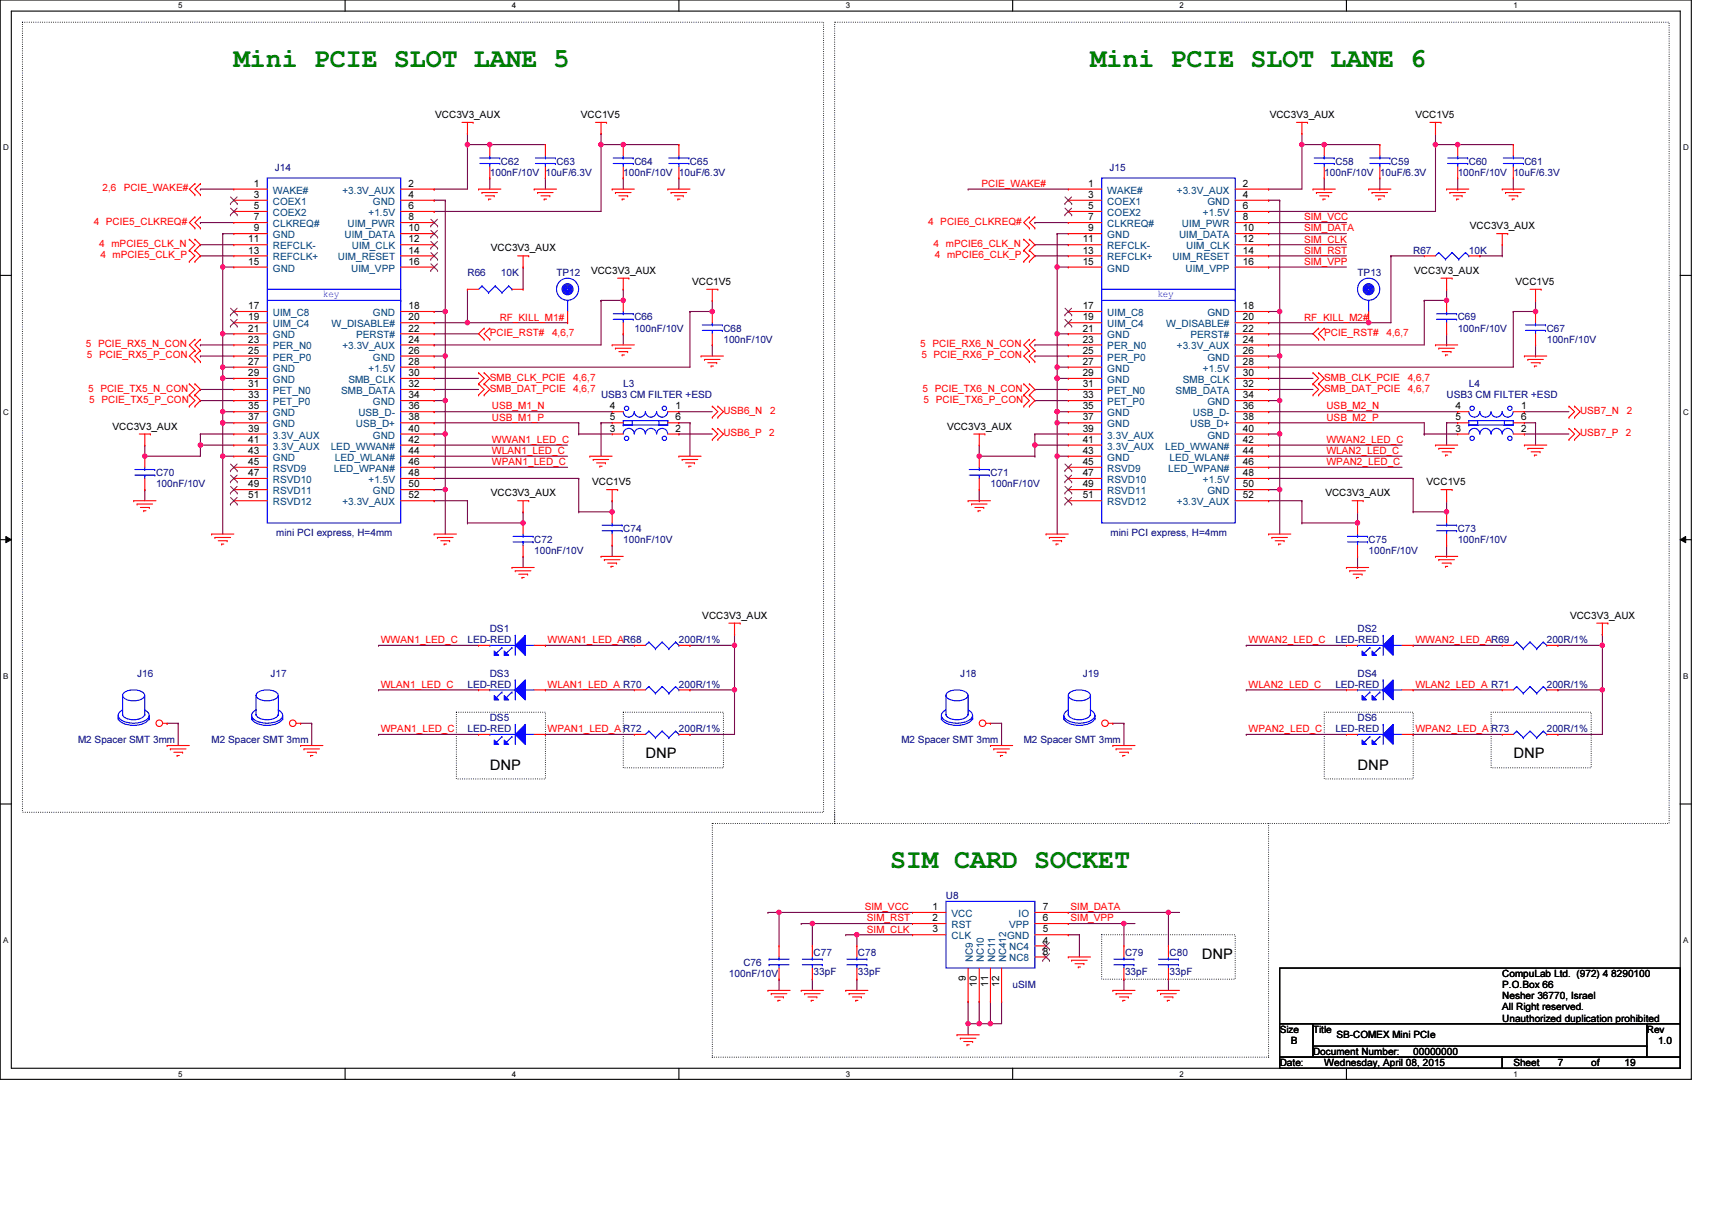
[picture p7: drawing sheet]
<svg xmlns="http://www.w3.org/2000/svg" width="297mm" height="210mm" viewBox="0 0 297 210" stroke-linecap="round" stroke-linejoin="round" font-family="sans-serif">
<defs><g id="words">
<g font-size="4.6" fill="#008000">
<text x="40.6" y="11.6">Mini PCIE SLOT LANE 5</text>
<text x="189.2" y="11.6">Mini PCIE SLOT LANE 6</text>
<text x="154.5" y="150.6">SIM CARD SOCKET</text>
</g>
<g font-size="2.5">
<text x="112" y="131.6">DNP</text>
<text x="262.6" y="131.6">DNP</text>
<text x="85" y="133.5">DNP</text>
<text x="235.5" y="133.5">DNP</text>
<text x="208.5" y="166.3">DNP</text>
</g>
<g font-size="1.7">
<text x="75.5" y="20.5">VCC3V3_AUX</text>
<text x="100.8" y="20.5">VCC1V5</text>
<text x="220.3" y="20.5">VCC3V3_AUX</text>
<text x="245.6" y="20.5">VCC1V5</text>
<text x="44" y="32.4">1</text>
<text x="44" y="34.3">3</text>
<text x="70.9" y="32.4">2</text>
<text x="70.9" y="34.3">4</text>
<text x="188.8" y="32.4">1</text>
<text x="188.8" y="34.3">3</text>
<text x="215.7" y="32.4">2</text>
<text x="215.7" y="34.3">4</text>
<text x="44" y="36.3">5</text>
<text x="44" y="38.2">7</text>
<text x="44" y="40.1">9</text>
<text x="70.9" y="36.3">6</text>
<text x="70.9" y="38.2">8</text>
<text x="70.9" y="40.1">10</text>
<text x="188.8" y="36.3">5</text>
<text x="188.8" y="38.2">7</text>
<text x="188.8" y="40.1">9</text>
<text x="215.7" y="36.3">6</text>
<text x="215.7" y="38.2">8</text>
<text x="215.7" y="40.1">10</text>
<text x="255" y="39.8">VCC3V3_AUX</text>
<text x="43.1" y="42.1">11</text>
<text x="43.1" y="44">13</text>
<text x="43.1" y="45.9">15</text>
<text x="70.9" y="42.1">12</text>
<text x="70.9" y="44">14</text>
<text x="70.9" y="45.9">16</text>
<text x="85.2" y="43.6">VCC3V3_AUX</text>
<text x="102.5" y="47.5">VCC3V3_AUX</text>
<text x="187.9" y="42.1">11</text>
<text x="187.9" y="44">13</text>
<text x="187.9" y="45.9">15</text>
<text x="215.7" y="42.1">12</text>
<text x="215.7" y="44">14</text>
<text x="215.7" y="45.9">16</text>
<text x="245.4" y="47.5">VCC3V3_AUX</text>
<text x="43.1" y="53.6">17</text>
<text x="70.9" y="53.6">18</text>
<text x="120.1" y="49.4">VCC1V5</text>
<text x="187.9" y="53.6">17</text>
<text x="215.7" y="53.6">18</text>
<text x="263" y="49.4">VCC1V5</text>
<text x="43.1" y="55.6">19</text>
<text x="43.1" y="57.5">21</text>
<text x="43.1" y="59.4">23</text>
<text x="70.9" y="55.6">20</text>
<text x="70.9" y="57.5">22</text>
<text x="70.9" y="59.4">24</text>
<text x="187.9" y="55.6">19</text>
<text x="187.9" y="57.5">21</text>
<text x="187.9" y="59.4">23</text>
<text x="215.7" y="55.6">20</text>
<text x="215.7" y="57.5">22</text>
<text x="215.7" y="59.4">24</text>
<text x="43.1" y="61.4">25</text>
<text x="43.1" y="63.3">27</text>
<text x="43.1" y="65.2">29</text>
<text x="70.9" y="61.4">26</text>
<text x="70.9" y="63.3">28</text>
<text x="70.9" y="65.2">30</text>
<text x="187.9" y="61.4">25</text>
<text x="187.9" y="63.3">27</text>
<text x="187.9" y="65.2">29</text>
<text x="215.7" y="61.4">26</text>
<text x="215.7" y="63.3">28</text>
<text x="215.7" y="65.2">30</text>
<text x="43.1" y="67.2">31</text>
<text x="43.1" y="69.1">33</text>
<text x="43.1" y="71">35</text>
<text x="70.9" y="67.2">32</text>
<text x="70.9" y="69.1">34</text>
<text x="70.9" y="71">36</text>
<text x="105.8" y="71">4</text>
<text x="117.2" y="71">1</text>
<text x="187.9" y="67.2">31</text>
<text x="187.9" y="69.1">33</text>
<text x="187.9" y="71">35</text>
<text x="215.7" y="67.2">32</text>
<text x="215.7" y="69.1">34</text>
<text x="215.7" y="71">36</text>
<text x="252.5" y="71">4</text>
<text x="263.9" y="71">1</text>
<text x="19.5" y="74.5">VCC3V3_AUX</text>
<text x="43.1" y="72.9">37</text>
<text x="43.1" y="74.9">39</text>
<text x="43.1" y="76.8">41</text>
<text x="70.9" y="72.9">38</text>
<text x="70.9" y="74.9">40</text>
<text x="70.9" y="76.8">42</text>
<text x="105.8" y="74.9">3</text>
<text x="105.8" y="72.9">5</text>
<text x="117.2" y="74.9">2</text>
<text x="117.2" y="72.9">6</text>
<text x="164.3" y="74.5">VCC3V3_AUX</text>
<text x="187.9" y="72.9">37</text>
<text x="187.9" y="74.9">39</text>
<text x="187.9" y="76.8">41</text>
<text x="215.7" y="72.9">38</text>
<text x="215.7" y="74.9">40</text>
<text x="215.7" y="76.8">42</text>
<text x="252.5" y="74.9">3</text>
<text x="252.5" y="72.9">5</text>
<text x="263.9" y="74.9">2</text>
<text x="263.9" y="72.9">6</text>
<text x="43.1" y="78.7">43</text>
<text x="43.1" y="80.7">45</text>
<text x="43.1" y="82.6">47</text>
<text x="70.9" y="78.7">44</text>
<text x="70.9" y="80.7">46</text>
<text x="70.9" y="82.6">48</text>
<text x="187.9" y="78.7">43</text>
<text x="187.9" y="80.7">45</text>
<text x="187.9" y="82.6">47</text>
<text x="215.7" y="78.7">44</text>
<text x="215.7" y="80.7">46</text>
<text x="215.7" y="82.6">48</text>
<text x="43.1" y="84.5">49</text>
<text x="43.1" y="86.5">51</text>
<text x="70.9" y="84.5">50</text>
<text x="70.9" y="86.5">52</text>
<text x="85.2" y="86.1">VCC3V3_AUX</text>
<text x="102.7" y="84.2">VCC1V5</text>
<text x="187.9" y="84.5">49</text>
<text x="187.9" y="86.5">51</text>
<text x="215.7" y="84.5">50</text>
<text x="215.7" y="86.5">52</text>
<text x="230" y="86.1">VCC3V3_AUX</text>
<text x="247.5" y="84.2">VCC1V5</text>
<text x="121.9" y="107.3">VCC3V3_AUX</text>
<text x="272.4" y="107.3">VCC3V3_AUX</text>
<text x="161.8" y="157.9">1</text>
<text x="161.8" y="159.8">2</text>
<text x="161.8" y="161.8">3</text>
<text x="180.9" y="161.8">5</text>
<text x="180.9" y="159.8">6</text>
<text x="180.9" y="157.9">7</text>
<text x="180.9" y="163.7">4</text>
<text x="180.9" y="165.6">8</text>
<text x="167.6" y="170.2" transform="rotate(-90 167.6 170.2)">9</text>
<text x="169.5" y="171.2" transform="rotate(-90 169.5 171.2)">10</text>
<text x="171.4" y="171.2" transform="rotate(-90 171.4 171.2)">11</text>
<text x="173.4" y="171.2" transform="rotate(-90 173.4 171.2)">12</text>
<text x="260.6" y="169.5">CompuLab Ltd. (972) 4 8290100</text>
<text x="260.6" y="171.4">P.O.Box 66</text>
<text x="260.6" y="173.4">Nesher 36770, Israel</text>
<text x="222" y="179.1">Size</text>
<text x="227.8" y="179.1">Title</text>
<text x="260.6" y="175.3">All Right reserved.</text>
<text x="260.6" y="177.2">Unauthorized duplication prohibited</text>
<text x="285.7" y="179.1">Rev</text>
<text x="222" y="184.9">Date:</text>
<text x="224" y="181.1">B</text>
<text x="227.8" y="183">Document Number:</text>
<text x="229.8" y="184.9">Wednesday, April 08, 2015</text>
<text x="231.9" y="180.1">SB-COMEX Mini PCIe</text>
<text x="245.2" y="183">00000000</text>
<text x="262.6" y="184.9">Sheet</text>
<text x="270.3" y="184.9">7</text>
<text x="276.1" y="184.9">of</text>
<text x="281.9" y="184.9">19</text>
<text x="287.7" y="181.1">1.0</text>
</g>
<g font-size="1.7" fill="#000080">
<text x="47.7" y="29.7">J14</text>
<text x="86.9" y="28.6">C62</text>
<text x="96.6" y="28.6">C63</text>
<text x="110.1" y="28.6">C64</text>
<text x="119.7" y="28.6">C65</text>
<text x="192.5" y="29.7">J15</text>
<text x="231.7" y="28.6">C58</text>
<text x="241.3" y="28.6">C59</text>
<text x="254.8" y="28.6">C60</text>
<text x="264.5" y="28.6">C61</text>
<text x="85" y="30.5">100nF/10V 10uF/6.3V</text>
<text x="108.1" y="30.5">100nF/10V 10uF/6.3V</text>
<text x="229.8" y="30.5">100nF/10V 10uF/6.3V</text>
<text x="252.9" y="30.5">100nF/10V 10uF/6.3V</text>
<text x="81.1" y="47.9">R66</text>
<text x="86.9" y="47.9">10K</text>
<text x="96.6" y="47.9">TP12</text>
<text x="235.5" y="47.9">TP13</text>
<text x="245.2" y="44">R67</text>
<text x="254.8" y="44">10K</text>
<text x="110.1" y="55.6">C66</text>
<text x="110.1" y="57.5">100nF/10V</text>
<text x="125.5" y="57.5">C68</text>
<text x="125.5" y="59.5">100nF/10V</text>
<text x="252.9" y="55.6">C69</text>
<text x="252.9" y="57.5">100nF/10V</text>
<text x="268.4" y="57.5">C67</text>
<text x="268.4" y="59.5">100nF/10V</text>
<text x="104.3" y="69.1">USB3 CM FILTER +ESD</text>
<text x="108.1" y="67.2">L3</text>
<text x="251" y="69.1">USB3 CM FILTER +ESD</text>
<text x="254.8" y="67.2">L4</text>
<text x="27.1" y="82.6">C70</text>
<text x="171.8" y="82.6">C71</text>
<text x="27.1" y="84.5">100nF/10V</text>
<text x="171.8" y="84.5">100nF/10V</text>
<text x="47.9" y="93">mini PCI express, H=4mm</text>
<text x="92.7" y="94.2">C72</text>
<text x="108.1" y="92.3">C74</text>
<text x="108.1" y="94.2">100nF/10V</text>
<text x="192.7" y="93">mini PCI express, H=4mm</text>
<text x="237.5" y="94.2">C75</text>
<text x="252.9" y="92.3">C73</text>
<text x="252.9" y="94.2">100nF/10V</text>
<text x="92.7" y="96.1">100nF/10V</text>
<text x="237.5" y="96.1">100nF/10V</text>
<text x="81.1" y="111.6">LED-RED</text>
<text x="85" y="109.6">DS1</text>
<text x="117.8" y="111.6">200R/1%</text>
<text x="231.7" y="111.6">LED-RED</text>
<text x="235.5" y="109.6">DS2</text>
<text x="268.4" y="111.6">200R/1%</text>
<text x="23.8" y="117.4">J16</text>
<text x="46.9" y="117.4">J17</text>
<text x="81.1" y="119.3">LED-RED</text>
<text x="85" y="117.4">DS3</text>
<text x="117.8" y="119.3">200R/1%</text>
<text x="166.6" y="117.4">J18</text>
<text x="187.9" y="117.4">J19</text>
<text x="231.7" y="119.3">LED-RED</text>
<text x="235.5" y="117.4">DS4</text>
<text x="268.4" y="119.3">200R/1%</text>
<text x="85" y="125.1">DS5</text>
<text x="235.5" y="125.1">DS6</text>
<text x="13.5" y="128.9">M2 Spacer SMT 3mm</text>
<text x="36.7" y="128.9">M2 Spacer SMT 3mm</text>
<text x="81.1" y="127">LED-RED</text>
<text x="108.1" y="127">R72</text>
<text x="117.8" y="127">200R/1%</text>
<text x="156.4" y="128.9">M2 Spacer SMT 3mm</text>
<text x="177.6" y="128.9">M2 Spacer SMT 3mm</text>
<text x="231.7" y="127">LED-RED</text>
<text x="258.7" y="127">R73</text>
<text x="268.4" y="127">200R/1%</text>
<text x="164.1" y="156">U8</text>
<text x="129" y="167.6">C76</text>
<text x="141.2" y="165.8">C77</text>
<text x="148.9" y="165.8">C78</text>
<text x="195.2" y="165.8">C79</text>
<text x="202.9" y="165.8">C80</text>
<text x="126.5" y="169.5">100nF/10V</text>
<text x="141.2" y="169.1">33pF</text>
<text x="148.9" y="169.1">33pF</text>
<text x="175.7" y="171.4">uSIM</text>
<text x="195.2" y="169.1">33pF</text>
<text x="202.9" y="169.1">33pF</text>
</g>
<g font-size="1.7" fill="#f00">
<text x="17.8" y="33.2">2,6</text>
<text x="21.5" y="33.2">PCIE_WAKE#</text>
<text x="170.3" y="32.4">PCIE_WAKE#</text>
<text x="16.3" y="39">4 PCIE5_CLKREQ#</text>
<text x="161" y="39">4 PCIE6_CLKREQ#</text>
<text x="226.3" y="38.2">SIM_VCC</text>
<text x="226.3" y="40.2">SIM_DATA</text>
<text x="17.2" y="42.8">4 mPCIE5_CLK_N</text>
<text x="17.4" y="44.8">4 mPCIE5_CLK_P</text>
<text x="162" y="42.8">4 mPCIE6_CLK_N</text>
<text x="162.2" y="44.8">4 mPCIE6_CLK_P</text>
<text x="226.3" y="42.1">SIM_CLK</text>
<text x="226.3" y="44">SIM_RST</text>
<text x="226.3" y="46">SIM_VPP</text>
<text x="85" y="58.3">PCIE_RST#</text>
<text x="86.7" y="55.6">RF_KILL_M1#</text>
<text x="95.8" y="58.3">4,6,7</text>
<text x="226.3" y="55.6">RF_KILL_M2#</text>
<text x="229.8" y="58.3">PCIE_RST#</text>
<text x="240.6" y="58.3">4,6,7</text>
<text x="14.9" y="60.2">5 PCIE_RX5_N_CON</text>
<text x="15.1" y="62.1">5 PCIE_RX5_P_CON</text>
<text x="159.7" y="60.2">5 PCIE_RX6_N_CON</text>
<text x="159.9" y="62.1">5 PCIE_RX6_P_CON</text>
<text x="15.3" y="67.9">5 PCIE_TX5_N_CON</text>
<text x="15.5" y="69.9">5 PCIE_TX5_P_CON</text>
<text x="85" y="66">SMB_CLK_PCIE</text>
<text x="85" y="67.9">SMB_DAT_PCIE</text>
<text x="85.4" y="71">USB_M1_N</text>
<text x="99.5" y="67.9">4,6,7</text>
<text x="99.5" y="66">4,6,7</text>
<text x="125.5" y="71.8">USB6_N</text>
<text x="133.6" y="71.8">2</text>
<text x="160.1" y="67.9">5 PCIE_TX6_N_CON</text>
<text x="160.2" y="69.9">5 PCIE_TX6_P_CON</text>
<text x="229.8" y="66">SMB_CLK_PCIE</text>
<text x="229.8" y="67.9">SMB_DAT_PCIE</text>
<text x="230.1" y="71">USB_M2_N</text>
<text x="244.2" y="67.9">4,6,7</text>
<text x="244.2" y="66">4,6,7</text>
<text x="274.1" y="71.8">USB7_N</text>
<text x="282.3" y="71.8">2</text>
<text x="85.4" y="73">USB_M1_P</text>
<text x="85.4" y="76.8">WWAN1_LED_C</text>
<text x="125.5" y="75.7">USB6_P</text>
<text x="133.4" y="75.7">2</text>
<text x="230.1" y="73">USB_M2_P</text>
<text x="230.1" y="76.8">WWAN2_LED_C</text>
<text x="274.1" y="75.7">USB7_P</text>
<text x="282.1" y="75.7">2</text>
<text x="85.4" y="78.8">WLAN1_LED_C</text>
<text x="85.4" y="80.7">WPAN1_LED_C</text>
<text x="230.1" y="78.8">WLAN2_LED_C</text>
<text x="230.1" y="80.7">WPAN2_LED_C</text>
<text x="66.1" y="111.6">WWAN1_LED_C</text>
<text x="95" y="111.6">WWAN1_LED_AR68</text>
<text x="216.6" y="111.6">WWAN2_LED_C</text>
<text x="245.6" y="111.6">WWAN2_LED_AR69</text>
<text x="66.1" y="119.3">WLAN1_LED_C</text>
<text x="95" y="119.3">WLAN1_LED_A R70</text>
<text x="216.6" y="119.3">WLAN2_LED_C</text>
<text x="245.6" y="119.3">WLAN2_LED_A R71</text>
<text x="66.1" y="127">WPAN1_LED_C</text>
<text x="95" y="127">WPAN1_LED_A</text>
<text x="216.6" y="127">WPAN2_LED_C</text>
<text x="245.6" y="127">WPAN2_LED_A</text>
<text x="150" y="157.9">SIM_VCC</text>
<text x="150.4" y="161.8">SIM_CLK</text>
<text x="150.4" y="159.8">SIM_RST</text>
<text x="185.7" y="157.9">SIM_DATA</text>
<text x="185.7" y="159.8">SIM_VPP</text>
</g>
<g font-size="1.7" fill="#004080">
<text x="47.3" y="33.6">WAKE#</text>
<text x="47.3" y="35.5">COEX1</text>
<text x="59.4" y="33.6">+3.3V_AUX</text>
<text x="64.7" y="35.5">GND</text>
<text x="192.1" y="33.6">WAKE#</text>
<text x="192.1" y="35.5">COEX1</text>
<text x="204.2" y="33.6">+3.3V_AUX</text>
<text x="209.5" y="35.5">GND</text>
<text x="47.3" y="37.5">COEX2</text>
<text x="47.3" y="39.4">CLKREQ#</text>
<text x="47.3" y="41.3">GND</text>
<text x="59.8" y="41.3">UIM_DATA</text>
<text x="60.3" y="39.4">UIM_PWR</text>
<text x="63.9" y="37.5">+1.5V</text>
<text x="192.1" y="37.5">COEX2</text>
<text x="192.1" y="39.4">CLKREQ#</text>
<text x="192.1" y="41.3">GND</text>
<text x="204.6" y="41.3">UIM_DATA</text>
<text x="205.1" y="39.4">UIM_PWR</text>
<text x="208.7" y="37.5">+1.5V</text>
<text x="47.3" y="43.2">REFCLK-</text>
<text x="47.3" y="45.2">REFCLK+</text>
<text x="47.3" y="47.1">GND</text>
<text x="58.6" y="45.2">UIM_RESET</text>
<text x="60.9" y="47.1">UIM_VPP</text>
<text x="61" y="43.2">UIM_CLK</text>
<text x="192.1" y="43.2">REFCLK-</text>
<text x="192.1" y="45.2">REFCLK+</text>
<text x="192.1" y="47.1">GND</text>
<text x="203.4" y="45.2">UIM_RESET</text>
<text x="205.7" y="47.1">UIM_VPP</text>
<text x="205.8" y="43.2">UIM_CLK</text>
<text x="47.3" y="54.8">UIM_C8</text>
<text x="47.3" y="56.8">UIM_C4</text>
<text x="47.3" y="58.7">GND</text>
<text x="57.5" y="56.8">W_DISABLE#</text>
<text x="61.8" y="58.7">PERST#</text>
<text x="64.7" y="54.8">GND</text>
<text x="192.1" y="54.8">UIM_C8</text>
<text x="192.1" y="56.8">UIM_C4</text>
<text x="192.1" y="58.7">GND</text>
<text x="202.3" y="56.8">W_DISABLE#</text>
<text x="206.6" y="58.7">PERST#</text>
<text x="209.5" y="54.8">GND</text>
<text x="47.3" y="60.6">PER_N0</text>
<text x="47.3" y="62.5">PER_P0</text>
<text x="47.3" y="64.5">GND</text>
<text x="59.4" y="60.6">+3.3V_AUX</text>
<text x="63.9" y="64.5">+1.5V</text>
<text x="64.7" y="62.5">GND</text>
<text x="192.1" y="60.6">PER_N0</text>
<text x="192.1" y="62.5">PER_P0</text>
<text x="192.1" y="64.5">GND</text>
<text x="204.2" y="60.6">+3.3V_AUX</text>
<text x="208.7" y="64.5">+1.5V</text>
<text x="209.5" y="62.5">GND</text>
<text x="47.3" y="66.4">GND</text>
<text x="47.3" y="68.3">PET_N0</text>
<text x="47.3" y="70.3">PET_P0</text>
<text x="59.2" y="68.3">SMB_DATA</text>
<text x="60.4" y="66.4">SMB_CLK</text>
<text x="64.7" y="70.3">GND</text>
<text x="192.1" y="66.4">GND</text>
<text x="192.1" y="68.3">PET_N0</text>
<text x="192.1" y="70.3">PET_P0</text>
<text x="204" y="68.3">SMB_DATA</text>
<text x="205.2" y="66.4">SMB_CLK</text>
<text x="209.5" y="70.3">GND</text>
<text x="47.3" y="72.2">GND</text>
<text x="47.3" y="74.1">GND</text>
<text x="47.3" y="76.1">3.3V_AUX</text>
<text x="47.3" y="78">3.3V_AUX</text>
<text x="57.4" y="78">LED_WWAN#</text>
<text x="61.7" y="74.1">USB_D+</text>
<text x="62.2" y="72.2">USB_D-</text>
<text x="64.7" y="76.1">GND</text>
<text x="192.1" y="72.2">GND</text>
<text x="192.1" y="74.1">GND</text>
<text x="192.1" y="76.1">3.3V_AUX</text>
<text x="192.1" y="78">3.3V_AUX</text>
<text x="202.2" y="78">LED_WWAN#</text>
<text x="206.5" y="74.1">USB_D+</text>
<text x="207" y="72.2">USB_D-</text>
<text x="209.5" y="76.1">GND</text>
<text x="47.3" y="79.9">GND</text>
<text x="47.3" y="81.9">RSVD9</text>
<text x="47.3" y="83.8">RSVD10</text>
<text x="57.9" y="81.9">LED_WPAN#</text>
<text x="58.1" y="79.9">LED_WLAN#</text>
<text x="63.9" y="83.8">+1.5V</text>
<text x="192.1" y="79.9">GND</text>
<text x="192.1" y="81.9">RSVD9</text>
<text x="192.1" y="83.8">RSVD10</text>
<text x="202.7" y="81.9">LED_WPAN#</text>
<text x="202.9" y="79.9">LED_WLAN#</text>
<text x="208.7" y="83.8">+1.5V</text>
<text x="47.3" y="85.7">RSVD11</text>
<text x="47.3" y="87.7">RSVD12</text>
<text x="59.4" y="87.7">+3.3V_AUX</text>
<text x="64.7" y="85.7">GND</text>
<text x="192.1" y="85.7">RSVD11</text>
<text x="192.1" y="87.7">RSVD12</text>
<text x="204.2" y="87.7">+3.3V_AUX</text>
<text x="209.5" y="85.7">GND</text>
<text x="165.1" y="159.1">VCC</text>
<text x="165.1" y="161">RST</text>
<text x="175.1" y="161">VPP</text>
<text x="176.7" y="159.1">IO</text>
<text x="165.1" y="162.9">CLK</text>
<text x="168.8" y="167" transform="rotate(-90 168.8 167)">NC9</text>
<text x="170.7" y="167" transform="rotate(-90 170.7 167)">NC10</text>
<text x="172.7" y="167" transform="rotate(-90 172.7 167)">NC11</text>
<text x="174.6" y="167" transform="rotate(-90 174.6 167)">NC412</text>
<text x="174.7" y="162.9">GND</text>
<text x="175.1" y="164.9">NC4</text>
<text x="175.1" y="166.8">NC8</text>
</g>
<g font-size="1.7" fill="#00f">
<text x="56" y="51.6">key</text>
<text x="200.8" y="51.6">key</text>
</g>
<g font-size="1.4">
<text x="30.9" y="1.5">5</text>
<text x="88.8" y="1.5">4</text>
<text x="146.7" y="1.5">3</text>
<text x="204.7" y="1.5">2</text>
<text x="262.6" y="1.5">1</text>
<text x=".5" y="26.1">D</text>
<text x="292" y="26.1">D</text>
<text x=".5" y="71.9">C</text>
<text x="292" y="71.9">C</text>
<text x=".5" y="117.8">B</text>
<text x="292" y="117.8">B</text>
<text x=".5" y="163.6">A</text>
<text x="292" y="163.6">A</text>
<text x="30.9" y="186.8">5</text>
<text x="88.8" y="186.8">4</text>
<text x="146.7" y="186.8">3</text>
<text x="204.7" y="186.8">2</text>
<text x="262.6" y="186.8">1</text>
</g>
</g></defs>
<path d="M0 0h293.5v187.2h-293.5zM2 1.9h289.5v183.4h-289.5z" fill="none" stroke="#000" stroke-width=".19"/>
<g fill="#fff">
<path d="M30.9 .2h.8v1.6h-.8z"/>
<path d="M30.9 185.5h.8v1.6h-.8z"/>
</g>
<path d="M59.9 0v1.9M59.9 185.3v1.9" fill="none" stroke="#000" stroke-width=".19"/>
<g fill="#fff">
<path d="M88.8 .2h.8v1.6h-.8z"/>
<path d="M88.8 185.5h.8v1.6h-.8z"/>
</g>
<path d="M117.8 0v1.9M117.8 185.3v1.9" fill="none" stroke="#000" stroke-width=".19"/>
<g fill="#fff">
<path d="M146.7 .2h.8v1.6h-.8z"/>
<path d="M146.7 185.5h.8v1.6h-.8z"/>
</g>
<path d="M175.7 0v1.9M175.7 185.3v1.9" fill="none" stroke="#000" stroke-width=".19"/>
<g fill="#fff">
<path d="M204.7 .2h.7v1.6h-.7z"/>
<path d="M204.7 185.5h.7v1.6h-.7z"/>
</g>
<path d="M233.6 0v1.9M233.6 185.3v1.9" fill="none" stroke="#000" stroke-width=".19"/>
<g fill="#fff">
<path d="M262.6 .2h.7v1.6h-.7z"/>
<path d="M262.6 185.5h.7v1.6h-.7z"/>
<path d="M.5 24.8h1v1.6h-1z"/>
<path d="M292 24.8h1v1.6h-1z"/>
<path d="M.5 70.7h1v1.5h-1z"/>
<path d="M292 70.7h1v1.5h-1z"/>
</g>
<path d="M0 47.8h2M291.5 47.8h2" fill="none" stroke="#000" stroke-width=".19"/>
<g fill="#fff">
<path d="M.5 116.5h.9v1.6h-.9z"/>
<path d="M292 116.5h.9v1.6h-.9z"/>
</g>
<path d="M0 93.6h2M291.5 93.6h2" fill="none" stroke="#000" stroke-width=".19"/>
<path d="M1 93.1l1 .5-1 .5zM291.5 93.6l1-.5v1z" fill="#000"/>
<path d="M1 93.1l1 .5-1 .5zM291.5 93.6l1-.5v1z" fill="none" stroke="#000" stroke-width=".17"/>
<g fill="#fff">
<path d="M.5 162.4h.9v1.5h-.9z"/>
<path d="M292 162.4h.9v1.5h-.9z"/>
</g>
<path d="M0 139.5h2M291.5 139.5h2" fill="none" stroke="#000" stroke-width=".19"/>
<g fill="none" stroke="#000" stroke-width=".19" stroke-dasharray="0 .4">
<path d="M3.9 3.9h139v137h-139zM144.8 3.9h144.8v139h-144.8zM79.2 123.5h15.4v11.6h-15.4zM108.1 123.5h17.4v9.7h-17.4zM229.8 123.5h15.4v11.6h-15.4zM258.7 123.5h17.4v9.7h-17.4zM123.6 142.9v40.5M123.6 142.9h.1M144.8 142.9h-21.2M144.8 140.9v2M144.8 142.9h.1M220.1 142.9v40.5"/>
<path d="M191.2 162.2h23.1v7.7h-23.1zM123.6 183.4h.1M220.1 183.4h-96.5M220.1 183.4h.1"/>
</g>
<path d="M75.3 83h.1M75.3 83h25.1M100.4 83h.1M100.4 88.8h.1M100.4 83v5.8M100.4 88.8h5.8" fill="none" stroke="#800040" stroke-width=".19"/>
<circle cx="106.2" cy="88.8" r=".38" fill="#f0f"/>
<circle cx="106.2" cy="88.8" r=".38" fill="none" stroke="#f0f" stroke-width=".19"/>
<path d="M75.3 59.8h.1M75.3 59.8h29M123.6 52.1h.1M123.6 52.1v1.9M75.3 63.7h.1M75.3 63.7h44.4M77.3 84.9h.1M77.3 84.9v7.7M90.8 88.8h.1M90.8 88.8v1.9M106.2 86.9h.1M106.2 86.9v1.9" fill="none" stroke="#800040" stroke-width=".19"/>
<circle cx="77.2" cy="84.9" r=".38" fill="#f0f"/>
<circle cx="77.2" cy="84.9" r=".38" fill="none" stroke="#f0f" stroke-width=".19"/>
<path d="M38.6 71.4h.1M38.6 71.4v1.9" fill="none" stroke="#800040" stroke-width=".19"/>
<circle cx="38.6" cy="73.3" r=".38" fill="#f0f"/>
<circle cx="38.6" cy="73.3" r=".38" fill="none" stroke="#f0f" stroke-width=".19"/>
<path d="M38.6 40.5h.1M38.6 40.5h2M38.6 79.1h.1M38.6 73.3h.1M38.6 63.7h.1M38.6 79.1h2M38.6 73.3h2M38.6 63.7v1.9" fill="none" stroke="#800040" stroke-width=".19"/>
<circle cx="38.6" cy="65.6" r=".38" fill="#f0f"/>
<circle cx="38.6" cy="65.6" r=".38" fill="none" stroke="#f0f" stroke-width=".19"/>
<circle cx="38.6" cy="63.7" r=".38" fill="#f0f"/>
<circle cx="38.6" cy="63.7" r=".38" fill="none" stroke="#f0f" stroke-width=".19"/>
<path d="M38.6 40.5h.1M38.6 57.9h.1M38.6 40.5v5.8M38.6 57.9h2M38.6 63.7h.1M38.6 65.6h.1M38.6 79.1h.1M38.6 63.7h2M38.6 79.1v13.5M38.6 65.6h2" fill="none" stroke="#800040" stroke-width=".19"/>
<circle cx="38.6" cy="79.1" r=".38" fill="#f0f"/>
<circle cx="38.6" cy="79.1" r=".38" fill="none" stroke="#f0f" stroke-width=".19"/>
<path d="M38.6 71.4h.1M38.6 71.4h2" fill="none" stroke="#800040" stroke-width=".19"/>
<circle cx="38.6" cy="71.4" r=".38" fill="#f0f"/>
<circle cx="38.6" cy="71.4" r=".38" fill="none" stroke="#f0f" stroke-width=".19"/>
<path d="M77.3 34.7h.1M77.3 34.7v27.1M77.3 54h.1M75.3 75.3h.1M75.3 75.3h2M75.3 84.9h.1M75.3 84.9h2" fill="none" stroke="#800040" stroke-width=".19"/>
<circle cx="77.2" cy="54" r=".38" fill="#f0f"/>
<circle cx="77.2" cy="54" r=".38" fill="none" stroke="#f0f" stroke-width=".19"/>
<path d="M75.3 34.7h.1M75.3 34.7h2M75.3 54h.1M75.3 54h2M77.3 69.5h.1M77.3 69.5v5.8" fill="none" stroke="#800040" stroke-width=".19"/>
<circle cx="77.2" cy="69.5" r=".38" fill="#f0f"/>
<circle cx="77.2" cy="69.5" r=".38" fill="none" stroke="#f0f" stroke-width=".19"/>
<path d="M75.3 69.5h.1M77.3 61.8h.1M77.3 61.8v7.7h-2" fill="none" stroke="#800040" stroke-width=".19"/>
<circle cx="77.2" cy="61.8" r=".38" fill="#f0f"/>
<circle cx="77.2" cy="61.8" r=".38" fill="none" stroke="#f0f" stroke-width=".19"/>
<path d="M38.6 73.3h.1M38.6 73.3v5.8M75.3 61.8h.1M75.3 61.8h2" fill="none" stroke="#800040" stroke-width=".19"/>
<circle cx="38.6" cy="73.3" r=".38" fill="#f0f"/>
<circle cx="38.6" cy="73.3" r=".38" fill="none" stroke="#f0f" stroke-width=".19"/>
<path d="M38.6 46.3h.1M38.6 46.3v11.6" fill="none" stroke="#800040" stroke-width=".19"/>
<circle cx="38.6" cy="46.3" r=".38" fill="#f0f"/>
<circle cx="38.6" cy="46.3" r=".38" fill="none" stroke="#f0f" stroke-width=".19"/>
<g fill="none" stroke="#800040" stroke-width=".19">
<path d="M34.8 32.8h.1M34.8 38.6h.1M34.8 32.8h5.8M34.8 38.6h5.8M34.8 42.5h.1M34.8 44.4h.1M34.8 59.8h.1M34.8 42.5h5.8M34.8 44.4h5.8M34.8 59.8h5.8M38.6 46.3h.1M38.6 46.3h2"/>
<path d="M123.6 59.8h.1M123.6 59.8v2M25.1 77.2h.1M25.1 79.1h.1M25.1 77.2v1.9M34.8 67.6h.1M34.8 69.5h.1M34.8 61.8h.1M34.8 75.3h.1M34.8 77.2h.1M34.8 67.6h5.8M34.8 69.5h5.8"/>
<path d="M34.8 61.8h5.8M34.8 75.3h5.8M34.8 77.2v1.9h-9.7M25.1 84.9h.1M25.1 84.9v2M75.3 86.9h.1M75.3 86.9h5.8M90.8 96.5h.1M90.8 96.5v1.9M106.2 94.6h.1M106.2 94.6v1.9"/>
</g>
<circle cx="25.1" cy="79.1" r=".38" fill="#f0f"/>
<circle cx="25.1" cy="79.1" r=".38" fill="none" stroke="#f0f" stroke-width=".19"/>
<path d="M75.3 57.9h.1M75.3 57.9h7.7M104.3 52.1h.1M104.3 52.1v7.7M108.1 57.9h.1M108.1 50.2h.1M108.1 50.2v1.9h-3.8M108.1 57.9v1.9M75.3 67.6h.1M75.3 65.6h.1M75.3 67.6h7.7M75.3 65.6h7.7" fill="none" stroke="#800040" stroke-width=".19"/>
<circle cx="108.1" cy="52.1" r=".38" fill="#f0f"/>
<circle cx="108.1" cy="52.1" r=".38" fill="none" stroke="#f0f" stroke-width=".19"/>
<path d="M119.7 54h.1M119.7 54v9.7M119.7 54h3.9" fill="none" stroke="#800040" stroke-width=".19"/>
<circle cx="123.6" cy="54" r=".38" fill="#f0f"/>
<circle cx="123.6" cy="54" r=".38" fill="none" stroke="#f0f" stroke-width=".19"/>
<g fill="none" stroke="#800040" stroke-width=".19">
<path d="M75.3 71.4h.1M75.3 73.3h.1M75.3 77.2h.1M75.3 79.1h.1M75.3 71.4h30.9M75.3 73.3h25.1M75.3 77.2h23.2M75.3 79.1h23.2M100.4 73.3h.1M100.4 75.3h.1M100.4 73.3v2M100.4 75.3h5.8"/>
<path d="M104.3 73.3h.1M104.3 73.3h1.9M104.3 73.3v5.8M117.8 71.4h.1M117.8 75.3h.1M117.8 73.3h.1M117.8 71.4h5.8M117.8 73.3h1.9M117.8 75.3h5.8M119.7 73.3h.1M119.7 73.3v5.8M75.3 81.1h.1"/>
<path d="M75.3 81.1h23.2M81.1 86.9h.1M81.1 90.7h.1M81.1 86.9v3.8M81.1 90.7h9.7"/>
</g>
<circle cx="90.7" cy="90.7" r=".38" fill="#f0f"/>
<circle cx="90.7" cy="90.7" r=".38" fill="none" stroke="#f0f" stroke-width=".19"/>
<path d="M77.3 75.3h.1M77.3 75.3v9.6" fill="none" stroke="#800040" stroke-width=".19"/>
<circle cx="77.2" cy="75.3" r=".38" fill="#f0f"/>
<circle cx="77.2" cy="75.3" r=".38" fill="none" stroke="#f0f" stroke-width=".19"/>
<path d="M119.7 119.7h.1M119.7 119.7h7.7M127.4 119.7h.1M127.4 119.7v7.7h-7.7M119.7 127.4h.1" fill="none" stroke="#800040" stroke-width=".19"/>
<circle cx="127.4" cy="119.7" r=".38" fill="#f0f"/>
<circle cx="127.4" cy="119.7" r=".38" fill="none" stroke="#f0f" stroke-width=".19"/>
<path d="M94.6 112h.1M94.6 119.7h.1M94.6 112h15.5M94.6 119.7h15.5M119.7 112h.1M119.7 112h7.7M127.4 110h.1M127.4 112h.1M127.4 110v9.7M94.6 127.4h.1M94.6 127.4h15.5" fill="none" stroke="#800040" stroke-width=".19"/>
<circle cx="127.4" cy="111.9" r=".38" fill="#f0f"/>
<circle cx="127.4" cy="111.9" r=".38" fill="none" stroke="#f0f" stroke-width=".19"/>
<path d="M38.6 57.9h.1M38.6 57.9v5.8M65.7 112h.1M65.7 119.7h.1M65.7 112h17.3M65.7 119.7h17.3M65.7 127.4h.1M65.7 127.4h17.3" fill="none" stroke="#800040" stroke-width=".19"/>
<circle cx="38.6" cy="57.9" r=".38" fill="#f0f"/>
<circle cx="38.6" cy="57.9" r=".38" fill="none" stroke="#f0f" stroke-width=".19"/>
<path d="M38.6 65.6h.1M38.6 65.6v5.8" fill="none" stroke="#800040" stroke-width=".19"/>
<circle cx="38.6" cy="65.6" r=".38" fill="#f0f"/>
<circle cx="38.6" cy="65.6" r=".38" fill="none" stroke="#f0f" stroke-width=".19"/>
<path d="M183.4 65.6h.1M183.4 65.6v5.8" fill="none" stroke="#800040" stroke-width=".19"/>
<circle cx="183.4" cy="65.6" r=".38" fill="#f0f"/>
<circle cx="183.4" cy="65.6" r=".38" fill="none" stroke="#f0f" stroke-width=".19"/>
<path d="M183.4 57.9h.1M183.4 57.9v5.8" fill="none" stroke="#800040" stroke-width=".19"/>
<circle cx="183.4" cy="57.9" r=".38" fill="#f0f"/>
<circle cx="183.4" cy="57.9" r=".38" fill="none" stroke="#f0f" stroke-width=".19"/>
<path d="M183.4 40.5h.1M183.4 40.5h2M183.4 73.3h.1M183.4 79.1h.1M183.4 73.3h2M183.4 79.1h2M183.4 71.4v1.9" fill="none" stroke="#800040" stroke-width=".19"/>
<circle cx="183.4" cy="71.4" r=".38" fill="#f0f"/>
<circle cx="183.4" cy="71.4" r=".38" fill="none" stroke="#f0f" stroke-width=".19"/>
<path d="M222 84.9h.1M222 84.9v7.7" fill="none" stroke="#800040" stroke-width=".19"/>
<circle cx="222" cy="84.9" r=".38" fill="#f0f"/>
<circle cx="222" cy="84.9" r=".38" fill="none" stroke="#f0f" stroke-width=".19"/>
<path d="M183.4 71.4h.1M183.4 71.4h2" fill="none" stroke="#800040" stroke-width=".19"/>
<circle cx="183.4" cy="71.4" r=".38" fill="#f0f"/>
<circle cx="183.4" cy="71.4" r=".38" fill="none" stroke="#f0f" stroke-width=".19"/>
<path d="M183.4 79.1h.1M183.4 79.1v13.5" fill="none" stroke="#800040" stroke-width=".19"/>
<circle cx="183.4" cy="79.1" r=".38" fill="#f0f"/>
<circle cx="183.4" cy="79.1" r=".38" fill="none" stroke="#f0f" stroke-width=".19"/>
<path d="M183.4 57.9h.1M183.4 40.5h.1M183.4 57.9h2M183.4 40.5v5.8M183.4 65.6h.1M183.4 63.7h.1M183.4 65.6h2M183.4 63.7v1.9M183.4 63.7h2" fill="none" stroke="#800040" stroke-width=".19"/>
<circle cx="183.4" cy="63.7" r=".38" fill="#f0f"/>
<circle cx="183.4" cy="63.7" r=".38" fill="none" stroke="#f0f" stroke-width=".19"/>
<circle cx="183.4" cy="65.6" r=".38" fill="#f0f"/>
<circle cx="183.4" cy="65.6" r=".38" fill="none" stroke="#f0f" stroke-width=".19"/>
<path d="M222 69.5h.1M222 69.5v5.8" fill="none" stroke="#800040" stroke-width=".19"/>
<circle cx="222" cy="69.5" r=".38" fill="#f0f"/>
<circle cx="222" cy="69.5" r=".38" fill="none" stroke="#f0f" stroke-width=".19"/>
<path d="M220.1 34.7h.1M220.1 34.7h1.9M220.1 54h.1M220.1 54h1.9M222 54h.1M222 54v7.8" fill="none" stroke="#800040" stroke-width=".19"/>
<circle cx="222" cy="54" r=".38" fill="#f0f"/>
<circle cx="222" cy="54" r=".38" fill="none" stroke="#f0f" stroke-width=".19"/>
<path d="M222 34.7h.1M222 34.7v19.3M183.4 46.3h.1M183.4 46.3h2M183.4 46.3v11.6M220.1 75.3h.1M220.1 75.3h1.9M220.1 84.9h.1M220.1 84.9h1.9" fill="none" stroke="#800040" stroke-width=".19"/>
<circle cx="183.4" cy="46.3" r=".38" fill="#f0f"/>
<circle cx="183.4" cy="46.3" r=".38" fill="none" stroke="#f0f" stroke-width=".19"/>
<path d="M183.4 73.3h.1M183.4 73.3v5.8" fill="none" stroke="#800040" stroke-width=".19"/>
<circle cx="183.4" cy="73.3" r=".38" fill="#f0f"/>
<circle cx="183.4" cy="73.3" r=".38" fill="none" stroke="#f0f" stroke-width=".19"/>
<path d="M220.1 61.8h.1M220.1 61.8h1.9M222 61.8h.1M222 61.8v7.7" fill="none" stroke="#800040" stroke-width=".19"/>
<circle cx="222" cy="61.8" r=".38" fill="#f0f"/>
<circle cx="222" cy="61.8" r=".38" fill="none" stroke="#f0f" stroke-width=".19"/>
<g fill="none" stroke="#800040" stroke-width=".19">
<path d="M168 32.8h.1M168 32.8h17.4M179.6 38.6h.1M179.6 38.6h5.8M179.6 42.5h.1M179.6 44.4h.1M179.6 59.8h.1M179.6 42.5h5.8M179.6 44.4h5.8M179.6 59.8h5.8M266.4 59.8v2M179.6 69.5h.1"/>
<path d="M179.6 67.6h.1M179.6 61.8h.1M179.6 75.3h.1M179.6 77.2h.1M179.6 69.5h5.8M179.6 67.6h5.8M179.6 61.8h5.8M179.6 75.3h5.8M179.6 77.2h5.8M220.1 69.5h.1M220.1 69.5h1.9M266.4 61.8h.1"/>
<path d="M220.1 86.9h.1M220.1 86.9h5.8M235.5 98.4h.1M235.5 96.5v1.9M251 96.5h.1M251 94.6v1.9"/>
</g>
<circle cx="179.6" cy="77.2" r=".38" fill="#f0f"/>
<circle cx="179.6" cy="77.2" r=".38" fill="none" stroke="#f0f" stroke-width=".19"/>
<path d="M169.9 79.1h.1M169.9 77.2v1.9M169.9 86.9h.1M169.9 84.9v2" fill="none" stroke="#800040" stroke-width=".19"/>
<circle cx="169.9" cy="79.1" r=".38" fill="#f0f"/>
<circle cx="169.9" cy="79.1" r=".38" fill="none" stroke="#f0f" stroke-width=".19"/>
<path d="M179.6 77.2h.1M179.6 75.3v1.9M245.2 88.8h.1M245.2 88.8h5.8" fill="none" stroke="#800040" stroke-width=".19"/>
<circle cx="251" cy="88.8" r=".38" fill="#f0f"/>
<circle cx="251" cy="88.8" r=".38" fill="none" stroke="#f0f" stroke-width=".19"/>
<g fill="none" stroke="#800040" stroke-width=".19">
<path d="M220.1 59.8h.1M220.1 57.9h.1M220.1 59.8h27M220.1 57.9h7.7M247.1 52.1h.1M247.1 52.1h3.9M251 59.8h.1M251 52.1h.1M251 50.2v1.9M251 57.9v1.9M266.4 54h.1M266.4 52.1v1.9"/>
<path d="M220.1 63.7h.1M220.1 65.6h.1M220.1 67.6h.1M220.1 63.7h42.5M220.1 65.6h7.7M220.1 67.6h7.7M220.1 83h.1M220.1 83h25.1M235.5 90.7h.1M235.5 88.8v1.9M245.2 83h.1M245.2 83v5.8"/>
<path d="M251 88.8h.1M251 86.9v1.9"/>
</g>
<circle cx="251" cy="52.1" r=".38" fill="#f0f"/>
<circle cx="251" cy="52.1" r=".38" fill="none" stroke="#f0f" stroke-width=".19"/>
<path d="M247.1 52.1h.1M247.1 52.1v7.7M262.6 54h.1M262.6 54h3.8" fill="none" stroke="#800040" stroke-width=".19"/>
<circle cx="266.4" cy="54" r=".38" fill="#f0f"/>
<circle cx="266.4" cy="54" r=".38" fill="none" stroke="#f0f" stroke-width=".19"/>
<path d="M262.6 54h.1M262.6 54v9.7M225.9 90.7h.1M225.9 90.7h9.6" fill="none" stroke="#800040" stroke-width=".19"/>
<circle cx="235.5" cy="90.7" r=".38" fill="#f0f"/>
<circle cx="235.5" cy="90.7" r=".38" fill="none" stroke="#f0f" stroke-width=".19"/>
<path d="M222 75.3h.1M222 75.3v9.6M225.9 86.9h.1M225.9 86.9v3.8" fill="none" stroke="#800040" stroke-width=".19"/>
<circle cx="222" cy="75.3" r=".38" fill="#f0f"/>
<circle cx="222" cy="75.3" r=".38" fill="none" stroke="#f0f" stroke-width=".19"/>
<path d="M245.2 119.7h.1M245.2 112h.1M245.2 119.7h15.4M245.2 112h15.4M270.3 112h.1M278 110h.1M278 119.7h.1M278 119.7v7.7h-7.7M278 110v2h-7.7M245.2 127.4h.1M245.2 127.4h15.4M270.3 127.4h.1" fill="none" stroke="#800040" stroke-width=".19"/>
<circle cx="278" cy="119.7" r=".38" fill="#f0f"/>
<circle cx="278" cy="119.7" r=".38" fill="none" stroke="#f0f" stroke-width=".19"/>
<path d="M270.3 119.7h.1M278 112h.1M278 112v7.7h-7.7" fill="none" stroke="#800040" stroke-width=".19"/>
<circle cx="278" cy="111.9" r=".38" fill="#f0f"/>
<circle cx="278" cy="111.9" r=".38" fill="none" stroke="#f0f" stroke-width=".19"/>
<g fill="none" stroke="#800040" stroke-width=".19">
<path d="M220.1 38.6h.1M220.1 38.6h13.5M220.1 42.5h.1M220.1 44.4h.1M220.1 46.3h.1M220.1 40.5h.1M220.1 42.5h13.5M220.1 44.4h13.5M220.1 46.3h13.5M220.1 40.5h13.5M220.1 71.4h.1M220.1 73.3h.1"/>
<path d="M220.1 77.2h.1M220.1 79.1h.1M220.1 73.3h27v2M220.1 71.4h32.8M220.1 77.2h23.2M220.1 79.1h23.2M247.1 75.3h.1M247.1 75.3h5.8M251 73.3h.1M251 73.3h1.9M251 73.3v3.9M264.5 73.3h.1"/>
<path d="M264.5 71.4h.1M264.5 75.3h.1M264.5 75.3h7.7M264.5 71.4h7.7M264.5 73.3h1.9M266.4 73.3h.1M266.4 73.3v3.9M220.1 81.1h.1M220.1 81.1h23.2M216.2 119.7h.1M216.2 112h.1M216.2 119.7h17.4"/>
<path d="M216.2 112h17.4M216.2 127.4h.1M216.2 127.4h17.4M140.9 160.2h.1M140.9 160.2h17.4M148.7 162.2h.1M148.7 162.2h9.6"/>
</g>
<circle cx="140.9" cy="160.2" r=".38" fill="#f0f"/>
<circle cx="140.9" cy="160.2" r=".38" fill="none" stroke="#f0f" stroke-width=".19"/>
<path d="M195 160.2h.1M195 160.2h1.9" fill="none" stroke="#800040" stroke-width=".19"/>
<circle cx="195" cy="160.2" r=".38" fill="#f0f"/>
<circle cx="195" cy="160.2" r=".38" fill="none" stroke="#f0f" stroke-width=".19"/>
<path d="M202.7 158.3h.1M202.7 158.3h2" fill="none" stroke="#800040" stroke-width=".19"/>
<circle cx="202.7" cy="158.3" r=".38" fill="#f0f"/>
<circle cx="202.7" cy="158.3" r=".38" fill="none" stroke="#f0f" stroke-width=".19"/>
<path d="M168 173.7h.1M168 173.7v3.9M171.8 177.6h.1M173.8 173.7h.1M173.8 173.7v3.9h-2" fill="none" stroke="#800040" stroke-width=".19"/>
<circle cx="171.8" cy="177.6" r=".38" fill="#f0f"/>
<circle cx="171.8" cy="177.6" r=".38" fill="none" stroke="#f0f" stroke-width=".19"/>
<path d="M168 177.6h.1M168 177.6v1.9M169.9 177.6h.1M171.8 173.7h.1M171.8 173.7v3.9h-1.9" fill="none" stroke="#800040" stroke-width=".19"/>
<circle cx="169.9" cy="177.6" r=".38" fill="#f0f"/>
<circle cx="169.9" cy="177.6" r=".38" fill="none" stroke="#f0f" stroke-width=".19"/>
<path d="M168 177.6h.1M169.9 173.7h.1M169.9 173.7v3.9h-1.9" fill="none" stroke="#800040" stroke-width=".19"/>
<circle cx="168" cy="177.6" r=".38" fill="#f0f"/>
<circle cx="168" cy="177.6" r=".38" fill="none" stroke="#f0f" stroke-width=".19"/>
<path d="M135.2 158.3h.1M135.2 158.3h23.1" fill="none" stroke="#800040" stroke-width=".19"/>
<circle cx="135.2" cy="158.3" r=".38" fill="#f0f"/>
<circle cx="135.2" cy="158.3" r=".38" fill="none" stroke="#f0f" stroke-width=".19"/>
<g fill="none" stroke="#800040" stroke-width=".19">
<path d="M133.2 158.3h.1M133.2 158.3h2M135.2 158.3h.1M135.2 158.3v5.8M135.2 169.9h.1M135.2 169.9v1.9M139 160.2h.1M139 160.2h1.9M140.9 160.2h.1M140.9 169.9h.1M140.9 160.2v3.9M140.9 169.9v1.9"/>
<path d="M148.7 162.2h.1M148.7 162.2v1.9"/>
</g>
<circle cx="148.7" cy="162.1" r=".38" fill="#f0f"/>
<circle cx="148.7" cy="162.1" r=".38" fill="none" stroke="#f0f" stroke-width=".19"/>
<g fill="none" stroke="#800040" stroke-width=".19">
<path d="M75.3 36.7h.1M75.3 32.8h.1M75.3 36.7h29M81.1 25.1h.1M81.1 25.1v7.7h-5.8M85 25.1h.1M85 25.1h9.6M185.4 158.3h.1M185.4 158.3h17.3M202.7 158.3h.1M202.7 158.3v5.8M146.7 162.2h.1"/>
<path d="M146.7 162.2h2M148.7 169.9h.1M148.7 169.9v1.9M185.4 162.2h.1M185.4 160.2h.1M185.4 162.2h1.9M185.4 160.2h9.6M187.3 162.2h.1M187.3 162.2v3.8M195 160.2h.1M195 169.9h.1M195 160.2v3.9"/>
<path d="M195 169.9v1.9M202.7 169.9h.1M202.7 169.9v1.9"/>
</g>
<circle cx="85" cy="25.1" r=".38" fill="#f0f"/>
<circle cx="85" cy="25.1" r=".38" fill="none" stroke="#f0f" stroke-width=".19"/>
<path d="M108.1 30.9h.1M108.1 25.1h.1M108.1 30.9v1.9M108.1 25.1h9.7M117.8 30.9h.1M117.8 30.9v1.9" fill="none" stroke="#800040" stroke-width=".19"/>
<circle cx="108.1" cy="25.1" r=".38" fill="#f0f"/>
<circle cx="108.1" cy="25.1" r=".38" fill="none" stroke="#f0f" stroke-width=".19"/>
<path d="M81.1 23.2h.1M81.1 23.2v1.9M104.3 25.1h.1M104.3 25.1v11.6" fill="none" stroke="#800040" stroke-width=".19"/>
<circle cx="104.3" cy="25.1" r=".38" fill="#f0f"/>
<circle cx="104.3" cy="25.1" r=".38" fill="none" stroke="#f0f" stroke-width=".19"/>
<path d="M81.1 25.1h.1M81.1 25.1h3.9M85 30.9h.1M85 30.9v1.9M94.6 30.9h.1M94.6 30.9v1.9M104.3 23.2h.1M104.3 25.1h.1M104.3 23.2v1.9M104.3 25.1h3.8" fill="none" stroke="#800040" stroke-width=".19"/>
<circle cx="81.1" cy="25.1" r=".38" fill="#f0f"/>
<circle cx="81.1" cy="25.1" r=".38" fill="none" stroke="#f0f" stroke-width=".19"/>
<path d="M220.1 36.7h.1M220.1 32.8h.1M220.1 36.7h29M225.9 25.1h.1M225.9 25.1v7.7h-5.8M229.8 25.1h.1M229.8 25.1h9.6" fill="none" stroke="#800040" stroke-width=".19"/>
<circle cx="229.7" cy="25.1" r=".38" fill="#f0f"/>
<circle cx="229.7" cy="25.1" r=".38" fill="none" stroke="#f0f" stroke-width=".19"/>
<path d="M252.9 32.8h.1M252.9 25.1h.1M252.9 30.9v1.9M252.9 25.1h9.7M262.6 32.8h.1M262.6 30.9v1.9" fill="none" stroke="#800040" stroke-width=".19"/>
<circle cx="252.9" cy="25.1" r=".38" fill="#f0f"/>
<circle cx="252.9" cy="25.1" r=".38" fill="none" stroke="#f0f" stroke-width=".19"/>
<path d="M225.9 25.1h.1M225.9 23.2v1.9M249.1 25.1h.1M249.1 25.1v11.6" fill="none" stroke="#800040" stroke-width=".19"/>
<circle cx="249" cy="25.1" r=".38" fill="#f0f"/>
<circle cx="249" cy="25.1" r=".38" fill="none" stroke="#f0f" stroke-width=".19"/>
<path d="M225.9 25.1h.1M225.9 25.1h3.9M229.8 32.8h.1M229.8 30.9v1.9M239.4 32.8h.1M239.4 30.9v1.9M249.1 25.1h.1M249.1 23.2v1.9M249.1 25.1h3.8" fill="none" stroke="#800040" stroke-width=".19"/>
<circle cx="225.9" cy="25.1" r=".38" fill="#f0f"/>
<circle cx="225.9" cy="25.1" r=".38" fill="none" stroke="#f0f" stroke-width=".19"/>
<path d="M34.8 77.2h.1M34.8 77.2h5.8" fill="none" stroke="#800040" stroke-width=".19"/>
<circle cx="34.8" cy="77.2" r=".38" fill="#f0f"/>
<circle cx="34.8" cy="77.2" r=".38" fill="none" stroke="#f0f" stroke-width=".19"/>
<g fill="none" stroke="#800040" stroke-width=".19">
<path d="M81.1 56h.1M81.1 56h17.4M169.9 79.1h.1M169.9 79.1h9.7M179.6 79.1h.1M179.6 77.2v1.9M29 125.5h.1M29 125.5h1.9M30.9 125.5h.1M30.9 125.5v3.8M52.2 125.5h.1M52.2 125.5h1.9"/>
<path d="M54.1 125.5h.1M54.1 125.5v3.8M171.8 125.5h.1M171.8 125.5h2M173.8 125.5h.1M173.8 125.5v3.8M193.1 125.5h.1M193.1 125.5h1.9M195 125.5h.1M195 125.5v3.8"/>
</g>
<circle cx="81.1" cy="56" r=".38" fill="#f0f"/>
<circle cx="81.1" cy="56" r=".38" fill="none" stroke="#f0f" stroke-width=".19"/>
<path d="M81.1 50.2h.1M81.1 50.2v5.8M90.8 46.3h.1M90.8 46.3v3.9M237.5 56h.1M237.5 56h3.8" fill="none" stroke="#800040" stroke-width=".19"/>
<circle cx="237.5" cy="56" r=".38" fill="#f0f"/>
<circle cx="237.5" cy="56" r=".38" fill="none" stroke="#f0f" stroke-width=".19"/>
<g fill="none" stroke="#800040" stroke-width=".19">
<path d="M75.3 56h.1M75.3 56h5.8M220.1 56h.1M220.1 56h17.4M241.3 44.4h.1M241.3 44.4v11.6M241.3 44.4h5.8M256.8 44.4h.1M256.8 44.4h3.8M260.6 44.4h.1M260.6 42.5v1.9M34.8 75.3h.1"/>
<path d="M34.8 75.3v1.9"/>
</g>
<g fill="none" stroke="#f00" stroke-width=".19">
<path d="M33.8 33.8h.1M33.8 31.9h.1M33.8 39.6h.1M33.8 37.6h.1M33.8 31.9l-1 .9 1 1M33.8 37.6l-1 1 1 1M34.8 33.8h.1M34.8 31.9h.1M34.8 39.6h.1M34.8 37.6h.1M34.8 31.9l-1 .9 1 1M34.8 37.6l-1 1 1 1"/>
<path d="M80.2 21.2h1.9M81.1 23.2h.1M81.1 21.2v2M82.1 21.2h.1M83 32.8h.1M83 32.8h3.9M83.6 33.4h.1M83.6 33.4h2.7M84.2 34h1.5M84.8 34.5h.1M84.8 34.5h.4M85.7 34h.1"/>
<path d="M92.7 32.8h.1M92.7 32.8h3.9M93.3 33.4h.1M93.3 33.4h2.7M93.8 34h1.6M94.4 34.5h.1M94.4 34.5h.4M95.4 34h.1M103.3 21.2h1.9M104.3 23.2h.1M104.3 21.2v2M105.2 21.2h.1"/>
<path d="M106.2 32.8h.1M106.2 32.8h3.9M106.8 33.4h.1M106.8 33.4h2.7M107.4 34h1.5M107.9 34.5h.1M107.9 34.5h.4M108.9 34h.1M115.9 32.8h.1M115.9 32.8h3.8M116.4 33.4h.1M116.4 33.4h2.7"/>
<path d="M117 34h1.6M117.6 34.5h.1M117.6 34.5h.4M118.6 34h.1M178.6 39.6h.1M178.6 37.6h.1M178.6 37.6l-1 1 1 1M179.6 39.6h.1M179.6 37.6h.1M179.6 37.6l-1 1 1 1M224.9 21.2h2M225.9 23.2h.1"/>
<path d="M225.9 21.2v2M226.9 21.2h.1M227.8 32.8h.1M227.8 32.8h3.9M228.4 33.4h.1M228.4 33.4h2.7M229 34h1.5M229.5 34.5h.1M229.5 34.5h.5M230.5 34h.1M237.5 32.8h.1M237.5 32.8h3.8"/>
<path d="M238.1 33.4h.1M238.1 33.4h2.6M238.6 34h1.6M239.2 34.5h.1M239.2 34.5h.4M240.2 34h.1M248.1 21.2h1.9M249.1 23.2h.1M249.1 21.2v2M250 21.2h.1M251 32.8h.1M251 32.8h3.8"/>
<path d="M251.6 33.4h.1M251.6 33.4h2.7M252.2 34h1.5M252.7 34.5h.1M252.7 34.5h.4M253.7 34h.1M260.6 32.8h.1M260.6 32.8h3.9M261.2 33.4h.1M261.2 33.4h2.7M261.8 34h1.5M262.4 34.5h.1"/>
<path d="M262.4 34.5h.4M263.3 34h.1M32.8 41.5h.1M32.8 43.4h.1M32.8 45.4h.1M32.8 41.5l1 1-1 .9M32.8 43.4l1 1-1 1M33.8 43.4h.1M33.8 41.5h.1M33.8 45.4h.1M33.8 58.9h.1M33.8 41.5l1 1-1 .9"/>
<path d="M33.8 43.4l1 1-1 1M33.8 58.9l-1 .9 1 1M34.8 58.9h.1M34.8 58.9l-1 .9 1 1M84 56.9h.1M84 58.9h.1M84 56.9l-1 1 1 1M85 58.9h.1M85 56.9h.1M85 56.9l-1 1 1 1M89.8 44.4h1.9M90.8 46.3h.1"/>
<path d="M90.8 44.4v1.9M91.7 44.4h.1M106.2 59.8h.1M106.2 59.8h3.9M107.2 48.3h1.9M108.1 50.2h.1M108.1 48.3v1.9M109.1 48.3h.1M122.6 50.2h1.9M123.6 52.1h.1M123.6 50.2v1.9M124.5 50.2h.1"/>
<path d="M177.6 43.4h.1M177.6 45.4h.1M177.6 41.5h.1M177.6 43.4l1 1-1 1M177.6 41.5l1 1-1 .9M178.6 45.4h.1M178.6 43.4h.1M178.6 41.5h.1M178.6 58.9h.1M178.6 43.4l1 1-1 1M178.6 41.5l1 1-1 .9M178.6 58.9l-1 .9 1 1"/>
<path d="M179.6 58.9h.1M179.6 58.9l-1 .9 1 1M228.8 56.9h.1M228.8 58.9h.1M228.8 56.9l-1 1 1 1M229.8 58.9h.1M229.8 56.9h.1M229.8 56.9l-1 1 1 1M249.1 59.8h.1M249.1 59.8h3.8M250 48.3h1.9M251 50.2h.1"/>
<path d="M251 48.3v1.9M251.9 48.3h.1M259.7 40.5h1.9M260.6 42.5h.1M260.6 40.5v2M261.6 40.5h.1M265.5 50.2h1.9M266.4 52.1h.1M266.4 50.2v1.9M267.4 50.2h.1M24.2 75.3h1.9M25.1 77.2h.1"/>
<path d="M25.1 75.3v1.9M26.1 75.3h.1M32.8 66.6h.1M32.8 68.5h.1M32.8 70.5h.1M32.8 66.6l1 1-1 .9M32.8 68.5l1 1-1 1M33.8 60.8h.1M33.8 62.7h.1M33.8 68.5h.1M33.8 66.6h.1M33.8 70.5h.1"/>
<path d="M33.8 60.8l-1 1 1 .9M33.8 66.6l1 1-1 .9M33.8 68.5l1 1-1 1M34.8 60.8h.1M34.8 62.7h.1M34.8 60.8l-1 1 1 .9M83 66.6h.1M83 64.7h.1M83 68.5h.1M83 64.7l1 .9-1 1M83 66.6l1 1-1 .9M84 66.6h.1"/>
<path d="M84 64.7h.1M84 68.5h.1M84 64.7l1 .9-1 1M84 66.6l1 1-1 .9M102.3 79.1h.1M102.3 79.1h3.9M102.9 79.7h.1M102.9 79.7h2.7M106.8 60.4h.1M106.8 60.4h2.7M107.4 61h1.5M107.9 61.6h.1"/>
<path d="M107.9 61.6h.4M108.9 61h.1M117.8 79.1h.1M117.8 79.1h3.8M118.4 79.7h.1M118.4 79.7h2.7M121.6 61.8h.1M121.6 61.8h3.9M122.2 62.4h.1M122.2 62.4h2.7M122.8 62.9h1.6M123.4 63.5h.1"/>
<path d="M123.4 63.5h.4M123.6 76.2h.1M123.6 74.3h.1M123.6 72.4h.1M123.6 70.5h.1M123.6 74.3l.9 1-.9 .9M123.6 70.5l.9 .9-.9 1M124.4 62.9h.1M124.5 76.2h.1M124.5 74.3h.1M124.5 72.4h.1M124.5 70.5h.1"/>
<path d="M124.5 74.3l1 1-1 .9M124.5 70.5l1 .9-1 1M168.9 75.3h2M169.9 77.2h.1M169.9 75.3v1.9M170.9 75.3h.1M177.6 68.5h.1M177.6 70.5h.1M177.6 66.6h.1M177.6 68.5l1 1-1 1M177.6 66.6l1 1-1 .9M178.6 60.8h.1"/>
<path d="M178.6 62.7h.1M178.6 70.5h.1M178.6 68.5h.1M178.6 66.6h.1M178.6 60.8l-1 1 1 .9M178.6 68.5l1 1-1 1M178.6 66.6l1 1-1 .9M179.6 60.8h.1M179.6 62.7h.1M179.6 60.8l-1 1 1 .9M227.8 66.6h.1M227.8 64.7h.1"/>
<path d="M227.8 68.5h.1M227.8 64.7l1 .9-1 1M227.8 66.6l1 1-1 .9M228.8 66.6h.1M228.8 64.7h.1M228.8 68.5h.1M228.8 64.7l1 .9-1 1M228.8 66.6l1 1-1 .9M249.1 77.2h.1M249.1 77.2h3.8M249.6 60.4h.1M249.6 77.8h.1"/>
<path d="M249.6 60.4h2.7M249.6 77.8h2.7M250.2 61h1.6M250.2 78.4h1.6M250.8 61.6h.1M250.8 79h.1M250.8 61.6h.4M250.8 79h.4M251.8 61h.1M251.8 78.4h.1M264.5 61.8h.1M264.5 77.2h.1"/>
<path d="M264.5 61.8h3.9M264.5 77.2h3.9M265.1 62.4h.1M265.1 77.8h.1M265.1 62.4h2.7M265.1 77.8h2.7M265.7 62.9h1.5M265.7 78.4h1.5M266.2 63.5h.1M266.2 79h.1M266.2 63.5h.4M266.2 79h.4"/>
<path d="M267.2 62.9h.1M267.2 78.4h.1M272.2 72.4h.1M272.2 70.5h.1M272.2 76.2h.1M272.2 74.3h.1M272.2 70.5l1 .9-1 1M272.2 74.3l1 1-1 .9M273.2 72.4h.1M273.2 70.5h.1M273.2 76.2h.1M273.2 74.3h.1"/>
<path d="M273.2 70.5l.9 .9-.9 1M273.2 74.3l.9 1-.9 .9M23.2 86.9h.1M23.2 86.9h3.9M23.8 87.4h.1M23.8 87.4h2.7M24.4 88h1.5M24.9 88.6h.1M24.9 88.6h.4M25.9 88h.1M36.7 92.6h.1M36.7 92.6h3.9"/>
<path d="M37.3 93.2h.1M37.3 93.2h2.7M37.9 93.8h1.5M38.5 94.4h.1M38.5 94.4h.3M39.4 93.8h.1M75.3 92.6h.1M75.3 92.6h3.9M75.9 93.2h.1M75.9 93.2h2.7M76.5 93.8h1.5M77.1 94.4h.1"/>
<path d="M77.1 94.4h.3M78 93.8h.1M88.8 98.4h.1M88.8 98.4h3.9M89.4 99h.1M89.4 99h2.7M89.8 86.9h1.9M90 99.6h1.5M90.8 88.8h.1M90.8 86.9v1.9M91.5 99.6h.1M91.7 86.9h.1"/>
<path d="M103.5 80.3h1.5M104.1 80.9h.1M104.1 80.9h.4M104.3 96.5h.1M104.3 96.5h3.8M104.9 97.1h.1M104.9 97.1h2.7M105 80.3h.1M105.2 84.9h2M105.4 97.7h1.6M106 98.3h.1M106 98.3h.4"/>
<path d="M106.2 86.9h.1M106.2 84.9v2M107 97.7h.1M107.2 84.9h.1M119 80.3h1.5M119.5 80.9h.1M119.5 80.9h.4M120.5 80.3h.1M168 86.9h.1M168 86.9h3.8M168.6 87.4h.1M168.6 87.4h2.7"/>
<path d="M169.1 88h1.6M169.7 88.6h.1M169.7 88.6h.4M170.7 88h.1M181.5 92.6h.1M181.5 92.6h3.9M182.1 93.2h.1M182.1 93.2h2.7M182.6 93.8h1.6M183.2 94.4h.1M183.2 94.4h.4M184.2 93.8h.1"/>
<path d="M220.1 92.6h.1M220.1 92.6h3.9M220.7 93.2h.1M220.7 93.2h2.7M221.3 93.8h1.5M221.8 94.4h.1M221.8 94.4h.4M222.8 93.8h.1M233.6 98.4h.1M233.6 98.4h3.9M234.2 99h.1M234.2 99h2.7"/>
<path d="M234.6 86.9h1.9M234.8 99.6h1.5M235.5 88.8h.1M235.5 86.9v1.9M236.3 99.6h.1M236.5 86.9h.1M249.1 96.5h.1M249.1 96.5h3.8M249.6 97.1h.1M249.6 97.1h2.7M250 84.9h1.9M250.2 97.7h1.6"/>
<path d="M250.8 98.3h.1M250.8 98.3h.4M251 86.9h.1M251 84.9v2M251.8 97.7h.1M251.9 84.9h.1M90.6 100.2h.1M90.6 100.2h.3M126.5 108.1h1.9M127.4 110h.1M127.4 108.1v1.9M128.4 108.1h.1"/>
<path d="M235.3 100.2h.1M235.3 100.2h.4M277 108.1h2M278 110h.1M278 108.1v1.9M279 108.1h.1M29 129.3h.1M29 129.3h3.8M29.6 129.9h.1M29.6 129.9h2.7M30.2 130.5h1.5M30.7 131.1h.1"/>
<path d="M30.7 131.1h.4M31.7 130.5h.1M52.2 129.3h.1M52.2 129.3h3.8M52.7 129.9h.1M52.7 129.9h2.7M53.3 130.5h1.6M53.9 131.1h.1M53.9 131.1h.4M54.9 130.5h.1M171.8 129.3h.1M171.8 129.3h3.9"/>
<path d="M172.4 129.9h.1M172.4 129.9h2.7M173 130.5h1.5M173.6 131.1h.1M173.6 131.1h.4M174.5 130.5h.1M193.1 129.3h.1M193.1 129.3h3.8M193.7 129.9h.1M193.7 129.9h2.7M194.2 130.5h1.6M194.8 131.1h.1"/>
<path d="M194.8 131.1h.4M195.8 130.5h.1M133.2 171.8h.1M133.2 171.8h3.9M133.8 172.4h.1M133.8 172.4h2.7M134.4 173h1.5M135 173.5h.1M135 173.5h.4M135.9 173h.1M139 171.8h.1M139 171.8h3.9"/>
<path d="M139.6 172.4h.1M139.6 172.4h2.7M140.2 173h1.5M140.8 173.5h.1M140.8 173.5h.4M141.7 173h.1M146.7 171.8h.1M146.7 171.8h3.9M147.3 172.4h.1M147.3 172.4h2.7M147.9 173h1.6M148.5 173.5h.1"/>
<path d="M148.5 173.5h.4M149.5 173h.1M166 179.5h.1M166 179.5h3.9M185.4 166h.1M185.4 166h3.8M185.9 166.6h.1M185.9 166.6h2.7M186.5 167.2h1.6M187.1 167.7h.1M187.1 167.7h.4M188.1 167.2h.1"/>
<path d="M193.1 171.8h.1M193.1 171.8h3.8M193.7 172.4h.1M193.7 172.4h2.7M194.2 173h1.6M194.8 173.5h.1M194.8 173.5h.4M195.8 173h.1M200.8 171.8h.1M200.8 171.8h3.9M201.4 172.4h.1M201.4 172.4h2.7"/>
<path d="M201.9 173h1.6M202.5 173.5h.1M202.5 173.5h.4M203.5 173h.1M166.6 180.1h.1M166.6 180.1h2.7M167.2 180.7h1.6M167.8 181.3h.1M167.8 181.3h.4M168.8 180.7h.1"/>
</g>
<path d="M222 167.9h69.5v9.7h-69.5zM222 177.6h5.8v5.8h-5.8zM227.8 177.6h57.9v5.8h-57.9zM285.7 177.6h5.8v5.8h-5.8zM222 183.4h38.6v1.9h-38.6zM227.8 181.5h57.9M260.6 183.4h30.9v1.9h-30.9zM285.7 181.5h.1" fill="none" stroke="#000" stroke-width=".19"/>
<path d="M85 112h.1M85 112h4.4M87.1 112.4h.1M87.1 112.4l-1 .9M88.8 112.4h.1M88.8 112.4l-.9 .9M89.4 110.2h.1M89.4 112h.1M89.4 110.2v1.6M89.4 112v1.7M91.1 112h.1M91.1 112h1.6" fill="none" stroke="#00f" stroke-width=".19"/>
<path d="M91.1 110.2v3.5l-1.7-1.7z" fill-rule="evenodd" fill="#00f"/>
<path d="M91.1 110.2v3.5l-1.7-1.7z" fill="none" stroke="#00f" stroke-width=".19"/>
<path d="M87.5 112.9l.8 .8h-.8z" fill="#00f"/>
<path d="M87.5 112.9l.8 .8h-.8z" fill="none" stroke="#00f" stroke-width=".19"/>
<path d="M85.7 112.9l.8 .8h-.8z" fill="#00f"/>
<g fill="none" stroke="#00f" stroke-width=".19">
<path d="M85.7 112.9l.8 .8h-.8zM184.6 124.5a1.55 1.55 0 0 0 1.3 1.2 4.1 4.1 0 0 0 3.9-.7l.1-.3M184.6 124.7h.1M184.6 124.1v.6M185.4 123.9a2.11 2.11 0 0 0 2.5 .9 1.37 1.37 0 0 0 1.3-.9M185.4 123.9h.1M185.4 120.6v3.3M185.4 123.1a.98 .98 0 0 0-.8 1 .98 .98 0 0 0 .8 1 4 4 0 0 0 4.5-.6 .95 .95 0 0 0-.7-1.4M185.4 120.3a2.87 2.87 0 0 1 3.7 0l.1 .3a1.36 1.36 0 0 1-1.3 .9 2.08 2.08 0 0 1-2.5-.9zM189.2 123.9h.1M189.2 120.6v3.3M190 124.7h.1"/>
<path d="M190 124.1v.6"/>
</g>
<path d="M83 112h.1M83 112h2M92.7 112h1.9M94.6 112h.1" fill="none" stroke="#f00" stroke-width=".19"/>
<circle cx="191.7" cy="125.5" r=".57" fill="#fff"/>
<g fill="none" stroke="#f00" stroke-width=".19">
<path d="M237.5 56h.1M237.5 54v2M169.9 79.1h.1M169.9 79.1v2M90.8 96.5h.1M90.8 90.7h.1M90.8 90.7v1.9M90.8 94.6v1.9M106.2 94.6h.1M106.2 88.8h.1M106.2 88.8v1.9M106.2 92.6v2"/>
<path d="M169.9 84.9h.1M169.9 83v1.9M235.5 96.5h.1M235.5 90.7h.1M235.5 90.7v1.9M235.5 94.6v1.9M110.1 127.4h.1M110.1 127.4h1.9M117.8 127.4h1.9M119.7 127.4h.1M192.3 125.5h.8M193.1 125.5h.1"/>
<circle cx="191.7" cy="125.5" r=".57"/>
</g>
<g fill="none" stroke="#00f" stroke-width=".19">
<path d="M237.5 52.1h.1M237.5 52.1v1.9M89 94h3.5M89 93h3.5M90.8 93h.1M90.8 94h.1M90.8 92.6v.4M90.8 94v.6M92.5 94h.1M92.5 93h.1M104.5 92.1h3.4M104.5 91.1h3.4"/>
<path d="M106.2 91.1h.1M106.2 92.1h.1M106.2 90.7v.4M106.2 92.1v.5M107.9 92.1h.1M107.9 91.1h.1M168.2 82.4h3.4M168.2 81.4h3.4M169.9 81.4h.1M169.9 82.4h.1M169.9 81.1v.3M169.9 82.4v.6"/>
<path d="M171.6 82.4h.1M171.6 81.4h.1M233.8 94h3.5M233.8 93h3.5M235.5 93h.1M235.5 94h.1M235.5 92.6v.4M235.5 94v.6M237.3 94h.1M237.3 93h.1M43.7 124.5a1.55 1.55 0 0 0 1.3 1.2 4.1 4.1 0 0 0 3.8-.7l.2-.3M43.7 124.7h.1"/>
<path d="M43.7 124.1v.6M44.4 123.9a2.13 2.13 0 0 0 2.5 .9 1.37 1.37 0 0 0 1.4-.9M44.4 123.9h.1M44.4 120.6v3.3M44.4 123.1a.98 .98 0 0 0-.7 1 .98 .98 0 0 0 .7 1 4 4 0 0 0 4.5-.6 .96 .96 0 0 0-.6-1.4M44.5 120.3a2.9 2.9 0 0 1 3.7 0l.1 .3a1.36 1.36 0 0 1-1.3 .9 2.8 2.8 0 0 1-2.5-.6l-.1-.3zM48.3 123.9h.1M48.3 120.6v3.3M49.1 124.7h.1M49.1 124.1v.6M112.6 126.8h.1M112.6 126.8l-.6 .6"/>
<path d="M112.6 126.8l1.1 1.2M113.7 128h.1M114.9 126.8h.1M114.9 126.8l-1.2 1.2M114.9 126.8l1.2 1.2M116.1 128h.1M117.2 126.8h.1M117.2 126.8l.6 .6M117.2 126.8l-1.1 1.2M117.8 127.4h.1"/>
<circle cx="237.5" cy="50.2" r=".96"/>
<circle cx="237.5" cy="50.2" r="1.92"/>
<circle cx="237.5" cy="50.2" r=".76"/>
<circle cx="237.5" cy="50.2" r=".57"/>
<circle cx="237.5" cy="50.2" r=".38"/>
<circle cx="237.5" cy="50.2" r=".18"/>
</g>
<circle cx="50.8" cy="125.5" r=".57" fill="#fff"/>
<g fill="none" stroke="#f00" stroke-width=".19">
<path d="M252.9 30.9h.1M252.9 25.1h.1M252.9 25.1v1.9M252.9 29v1.9M108.1 57.9h.1M108.1 52.1h.1M108.1 52.1v1.9M108.1 56v1.9M266.4 59.8h.1M266.4 54h.1M266.4 54v2M266.4 57.9v1.9"/>
<path d="M110.1 119.7h.1M110.1 119.7h1.9M117.8 119.7h1.9M119.7 119.7h.1M260.6 112h.1M260.6 112h2M268.4 112h1.9M270.3 112h.1M51.4 125.5h.8M52.2 125.5h.1M148.7 164.1h.1M148.7 169.9h.1"/>
<path d="M148.7 164.1v1.9M148.7 167.9v2M195 164.1h.1M195 169.9h.1M195 164.1v1.9M195 167.9v2"/>
<circle cx="50.8" cy="125.5" r=".57"/>
</g>
<g fill="none" stroke="#00f" stroke-width=".19">
<path d="M251.2 28.4h3.5M251.2 27.4h3.5M252.9 27.4h.1M252.9 28.4h.1M252.9 27v.4M252.9 28.4v.6M254.7 28.4h.1M254.7 27.4h.1M106.4 55.4h3.5M106.4 54.4h3.5M108.1 54.4h.1M108.1 55.4h.1"/>
<path d="M108.1 54v.4M108.1 55.4v.6M109.9 55.4h.1M109.9 54.4h.1M264.7 57.3h3.5M264.7 56.4h3.5M266.4 56.4h.1M266.4 57.3h.1M266.4 56v.4M266.4 57.3v.6M268.2 57.3h.1M268.2 56.4h.1"/>
<path d="M112.6 119.1h.1M112.6 119.1l-.6 .6M112.6 119.1l1.1 1.2M114.9 119.1h.1M114.9 119.1l-1.2 1.2M114.9 119.1l1.2 1.2M117.2 119.1h.1M117.2 119.1l.6 .6M117.2 119.1l-1.1 1.2M117.8 119.7h.1M263.1 111.4h.1M263.1 111.4l-.5 .6"/>
<path d="M263.1 111.4l1.2 1.1M264.3 112.5h.1M265.5 111.4h.1M265.5 111.4l-1.2 1.1M265.5 111.4l1.1 1.1M266.6 112.5h.1M267.8 111.4h.1M267.8 111.4l.6 .6M267.8 111.4l-1.2 1.1M268.4 112h.1M85 127.4h.1M85 127.4h4.4"/>
<path d="M87.1 127.8h.1M87.1 127.8l-1 1M88.8 127.8h.1M88.8 127.8l-.9 1M89.4 125.7h.1M89.4 127.4h.1M89.4 125.7v1.5M89.4 127.4v1.7M91.1 127.4h.1M91.1 127.4h1.6M113.7 120.3h.1M116.1 120.3h.1"/>
<path d="M146.9 167.4h3.5M146.9 166.4h3.5M148.7 166.4h.1M148.7 167.4h.1M148.7 166v.4M148.7 167.4v.5M150.4 167.4h.1M150.4 166.4h.1M193.3 167.4h3.4M193.3 166.4h3.4M195 166.4h.1M195 167.4h.1"/>
<path d="M195 166v.4M195 167.4v.5M196.7 167.4h.1M196.7 166.4h.1"/>
</g>
<path d="M91.1 125.7v3.4l-1.7-1.7z" fill-rule="evenodd" fill="#00f"/>
<path d="M91.1 125.7v3.4l-1.7-1.7z" fill="none" stroke="#00f" stroke-width=".19"/>
<path d="M87.5 128.4l.8 .7h-.8z" fill="#00f"/>
<path d="M87.5 128.4l.8 .7h-.8z" fill="none" stroke="#00f" stroke-width=".19"/>
<path d="M85.7 128.4l.8 .7h-.8z" fill="#00f"/>
<g fill="none" stroke="#00f" stroke-width=".19">
<path d="M46.4 30.9h23.1v59.8h-23.1zM260.8 28.4h3.5M260.8 27.4h3.5M262.6 27.4h.1M262.6 28.4h.1M262.6 27v.4M262.6 28.4v.6M264.3 28.4h.1M264.3 27.4h.1M46.4 50.2h23.1M46.4 52.1h23.1M69.5 50.2h.1"/>
<path d="M69.5 52.1h.1M85 119.7h.1M85 119.7h4.4M89.4 117.9h.1M89.4 119.7h.1M89.4 117.9v1.6M89.4 119.7v1.7M91.1 119.7h.1M91.1 119.7h1.6M85.7 128.4l.8 .7h-.8zM87.1 120.1h.1M87.1 120.1l-1 .9"/>
<path d="M88.8 120.1h.1M88.8 120.1l-.9 .9M263.1 126.8h.1M263.1 126.8l-.5 .6M263.1 126.8l1.2 1.2M264.3 128h.1M265.5 126.8h.1M265.5 126.8l-1.2 1.2M265.5 126.8l1.1 1.2M266.6 128h.1M267.8 126.8h.1M267.8 126.8l.6 .6"/>
<path d="M267.8 126.8l-1.2 1.2M268.4 127.4h.1"/>
</g>
<g fill="none" stroke="#f00" stroke-width=".19">
<path d="M40.6 32.8h.1M40.6 34.7h.1M40.6 36.7h.1M40.6 38.6h.1M40.6 32.8h5.8M40.6 34.7h5.8M40.6 36.7h5.8M40.6 38.6h5.8M69.5 32.8h5.8M69.5 34.7h5.8M69.5 36.7h5.8M69.5 38.6h5.8"/>
<path d="M75.3 32.8h.1M75.3 34.7h.1M75.3 36.7h.1M75.3 38.6h.1M262.6 25.1h.1M262.6 30.9h.1M262.6 25.1v1.9M262.6 29v1.9M40.6 40.5h.1M40.6 42.5h.1M40.6 44.4h.1M40.6 46.3h.1"/>
<path d="M40.6 54h.1M40.6 56h.1M40.6 57.9h.1M40.6 59.8h.1M40.6 40.5h5.8M40.6 42.5h5.8M40.6 44.4h5.8M40.6 46.3h5.8M40.6 54h5.8M40.6 56h5.8M40.6 57.9h5.8M40.6 59.8h5.8"/>
<path d="M69.5 40.5h5.8M69.5 42.5h5.8M69.5 44.4h5.8M69.5 46.3h5.8M69.5 54h5.8M69.5 56h5.8M69.5 57.9h5.8M69.5 59.8h5.8M75.3 40.5h.1M75.3 42.5h.1M75.3 44.4h.1M75.3 46.3h.1"/>
<path d="M75.3 54h.1M75.3 56h.1M75.3 57.9h.1M75.3 59.8h.1M40.6 61.8h.1M40.6 63.7h.1M40.6 65.6h.1M40.6 67.6h.1M40.6 69.5h.1M40.6 71.4h.1M40.6 73.3h.1M40.6 75.3h.1"/>
<path d="M40.6 77.2h.1M40.6 79.1h.1M40.6 61.8h5.8M40.6 63.7h5.8M40.6 65.6h5.8M40.6 67.6h5.8M40.6 69.5h5.8M40.6 71.4h5.8M40.6 73.3h5.8M40.6 75.3h5.8M40.6 77.2h5.8M40.6 79.1h5.8"/>
<path d="M69.5 61.8h5.8M69.5 63.7h5.8M69.5 65.6h5.8M69.5 67.6h5.8M69.5 69.5h5.8M69.5 71.4h5.8M69.5 73.3h5.8M69.5 75.3h5.8M69.5 77.2h5.8M69.5 79.1h5.8M75.3 61.8h.1M75.3 63.7h.1"/>
<path d="M75.3 65.6h.1M75.3 67.6h.1M75.3 69.5h.1M75.3 71.4h.1M75.3 73.3h.1M75.3 75.3h.1M75.3 77.2h.1M75.3 79.1h.1M40.6 81.1h.1M40.6 83h.1M40.6 84.9h.1M40.6 86.9h.1"/>
<path d="M40.6 81.1h5.8M40.6 83h5.8M40.6 84.9h5.8M40.6 86.9h5.8M69.5 81.1h5.8M69.5 83h5.8M69.5 84.9h5.8M69.5 86.9h5.8M75.3 81.1h.1M75.3 83h.1M75.3 84.9h.1M75.3 86.9h.1"/>
<path d="M83 127.4h.1M83 127.4h2M92.7 127.4h1.9M94.6 127.4h.1M260.6 127.4h.1M260.6 127.4h2M268.4 127.4h1.9M270.3 127.4h.1"/>
</g>
<g fill="none" stroke="#804000" stroke-width=".17">
<path d="M40 35.3h.1M40 37.3h.1M40 34.2l1.2 1.1M40 36.1l1.2 1.2M41.1 34.2l-1.1 1.1M41.1 36.1l-1.1 1.2M41.2 35.3h.1M41.2 37.3h.1M74.7 39.2h.1M74.8 38l1.1 1.2M74.8 40l1.1 1.1M75.9 38l-1.2 1.2"/>
<path d="M75.9 40l-1.2 1.1M75.9 39.2h.1M40 54.6h.1M40 56.6h.1M40 53.5l1.2 1.1M40 55.4l1.2 1.2M41.1 53.5l-1.1 1.1M41.1 55.4l-1.1 1.2M41.2 54.6h.1M41.2 56.6h.1M74.7 41.1h.1M74.7 43.1h.1"/>
<path d="M74.7 45h.1M74.7 46.9h.1M74.8 41.9l1.1 1.2M74.8 43.8l1.1 1.2M74.8 45.8l1.1 1.1M75.9 41.9l-1.2 1.2M75.9 43.8l-1.2 1.2M75.9 45.8l-1.2 1.1M75.9 41.1h.1M75.9 43.1h.1M75.9 45h.1M75.9 46.9h.1"/>
<path d="M40 81.7h.1M40 83.6h.1M40 85.5h.1M40 87.5h.1M40 80.5l1.2 1.2M40 82.4l1.2 1.2M40 84.4l1.2 1.1M40 86.3l1.2 1.2M41.1 80.5l-1.1 1.2M41.1 82.4l-1.1 1.2M41.1 84.4l-1.1 1.1M41.1 86.3l-1.1 1.2"/>
<path d="M41.2 81.7h.1M41.2 83.6h.1M41.2 85.5h.1M41.2 87.5h.1"/>
</g>
<path d="M89.4 119.7l1.7-1.8v3.5z" fill-rule="evenodd" fill="#00f"/>
<path d="M89.4 119.7l1.7-1.8v3.5z" fill="none" stroke="#00f" stroke-width=".19"/>
<path d="M87.5 120.6l.8 .8h-.8z" fill="#00f"/>
<path d="M87.5 120.6l.8 .8h-.8z" fill="none" stroke="#00f" stroke-width=".19"/>
<path d="M85.7 120.6l.8 .8h-.8z" fill="#00f"/>
<g fill="none" stroke="#00f" stroke-width=".19">
<path d="M235.5 112h.1M235.5 112h4.5M237.7 112.4h.1M237.7 112.4l-1 .9M239.4 112.4h.1M239.4 112.4l-1 .9M240 110.2h.1M240 112h.1M240 110.2v1.6M240 112v1.7M241.7 112h.1M241.7 112h1.6"/>
<path d="M85.7 120.6l.8 .8h-.8z"/>
</g>
<path d="M83 119.7h.1M83 119.7h2M92.7 119.7h1.9M94.6 119.7h.1" fill="none" stroke="#f00" stroke-width=".19"/>
<path d="M241.7 110.2v3.5l-1.7-1.7z" fill-rule="evenodd" fill="#00f"/>
<path d="M241.7 110.2v3.5l-1.7-1.7z" fill="none" stroke="#00f" stroke-width=".19"/>
<path d="M238.1 112.9l.7 .8h-.7z" fill="#00f"/>
<path d="M238.1 112.9l.7 .8h-.7z" fill="none" stroke="#00f" stroke-width=".19"/>
<path d="M236.3 112.9l.8 .8h-.8z" fill="#00f"/>
<g fill="none" stroke="#00f" stroke-width=".19">
<path d="M191.2 30.9h23.1v59.8h-23.1zM191.2 50.2h23.1M191.2 52.1h23.1M214.3 50.2h.1M214.3 52.1h.1M236.3 112.9l.8 .8h-.8zM235.5 127.4h.1M235.5 127.4h4.5M237.7 127.8h.1M237.7 127.8l-1 1M239.4 127.8h.1M239.4 127.8l-1 1"/>
<path d="M240 125.7h.1M240 127.4h.1M240 125.7v1.5M240 127.4v1.7M241.7 127.4h.1M241.7 127.4h1.6"/>
</g>
<g fill="none" stroke="#f00" stroke-width=".19">
<path d="M185.4 32.8h.1M185.4 34.7h.1M185.4 36.7h.1M185.4 38.6h.1M185.4 32.8h5.8M185.4 34.7h5.8M185.4 36.7h5.8M185.4 38.6h5.8M214.3 32.8h5.8M214.3 34.7h5.8M214.3 36.7h5.8M214.3 38.6h5.8"/>
<path d="M220.1 32.8h.1M220.1 34.7h.1M220.1 36.7h.1M220.1 38.6h.1M185.4 40.5h.1M185.4 42.5h.1M185.4 44.4h.1M185.4 46.3h.1M185.4 54h.1M185.4 56h.1M185.4 57.9h.1M185.4 59.8h.1"/>
<path d="M185.4 40.5h5.8M185.4 42.5h5.8M185.4 44.4h5.8M185.4 46.3h5.8M185.4 54h5.8M185.4 56h5.8M185.4 57.9h5.8M185.4 59.8h5.8M214.3 40.5h5.8M214.3 42.5h5.8M214.3 44.4h5.8M214.3 46.3h5.8"/>
<path d="M214.3 54h5.8M214.3 56h5.8M214.3 57.9h5.8M214.3 59.8h5.8M220.1 40.5h.1M220.1 42.5h.1M220.1 44.4h.1M220.1 46.3h.1M220.1 54h.1M220.1 56h.1M220.1 57.9h.1M220.1 59.8h.1"/>
<path d="M185.4 61.8h.1M185.4 63.7h.1M185.4 65.6h.1M185.4 67.6h.1M185.4 69.5h.1M185.4 71.4h.1M185.4 73.3h.1M185.4 75.3h.1M185.4 77.2h.1M185.4 79.1h.1M185.4 61.8h5.8M185.4 63.7h5.8"/>
<path d="M185.4 65.6h5.8M185.4 67.6h5.8M185.4 69.5h5.8M185.4 71.4h5.8M185.4 73.3h5.8M185.4 75.3h5.8M185.4 77.2h5.8M185.4 79.1h5.8M214.3 61.8h5.8M214.3 63.7h5.8M214.3 65.6h5.8M214.3 67.6h5.8"/>
<path d="M214.3 69.5h5.8M214.3 71.4h5.8M214.3 73.3h5.8M214.3 75.3h5.8M214.3 77.2h5.8M214.3 79.1h5.8M220.1 61.8h.1M220.1 63.7h.1M220.1 65.6h.1M220.1 67.6h.1M220.1 69.5h.1M220.1 71.4h.1"/>
<path d="M220.1 73.3h.1M220.1 75.3h.1M220.1 77.2h.1M220.1 79.1h.1M185.4 81.1h.1M185.4 83h.1M185.4 84.9h.1M185.4 86.9h.1M185.4 81.1h5.8M185.4 83h5.8M185.4 84.9h5.8M185.4 86.9h5.8"/>
<path d="M214.3 81.1h5.8M214.3 83h5.8M214.3 84.9h5.8M214.3 86.9h5.8M220.1 81.1h.1M220.1 83h.1M220.1 84.9h.1M220.1 86.9h.1M233.6 112h.1M233.6 112h1.9M243.3 112h1.9M245.2 112h.1"/>
</g>
<g fill="none" stroke="#804000" stroke-width=".17">
<path d="M184.8 35.3h.1M184.8 37.3h.1M184.8 34.2l1.1 1.1M184.8 36.1l1.1 1.2M185.9 34.2l-1.1 1.1M185.9 36.1l-1.1 1.2M185.9 35.3h.1M185.9 37.3h.1M184.8 54.6h.1M184.8 56.6h.1M184.8 53.5l1.1 1.1M184.8 55.4l1.1 1.2"/>
<path d="M185.9 53.5l-1.1 1.1M185.9 55.4l-1.1 1.2M185.9 54.6h.1M185.9 56.6h.1M184.8 81.7h.1M184.8 83.6h.1M184.8 85.5h.1M184.8 87.5h.1M184.8 80.5l1.1 1.2M184.8 82.4l1.1 1.2M184.8 84.4l1.1 1.1M184.8 86.3l1.1 1.2"/>
<path d="M185.9 80.5l-1.1 1.2M185.9 82.4l-1.1 1.2M185.9 84.4l-1.1 1.1M185.9 86.3l-1.1 1.2M185.9 81.7h.1M185.9 83.6h.1M185.9 85.5h.1M185.9 87.5h.1"/>
</g>
<path d="M241.7 125.7v3.4l-1.7-1.7z" fill-rule="evenodd" fill="#00f"/>
<path d="M241.7 125.7v3.4l-1.7-1.7z" fill="none" stroke="#00f" stroke-width=".19"/>
<path d="M238.1 128.4l.7 .7h-.7z" fill="#00f"/>
<path d="M238.1 128.4l.7 .7h-.7z" fill="none" stroke="#00f" stroke-width=".19"/>
<path d="M236.3 128.4l.8 .7h-.8z" fill="#00f"/>
<g fill="none" stroke="#00f" stroke-width=".19">
<path d="M106.4 28.4h3.5M106.4 27.4h3.5M108.1 27.4h.1M108.1 28.4h.1M108.1 27v.4M108.1 28.4v.6M109.9 28.4h.1M109.9 27.4h.1M237.7 28.4h3.4M237.7 27.4h3.4M239.4 27.4h.1M239.4 28.4h.1"/>
<path d="M239.4 27v.4M239.4 28.4v.6M241.1 28.4h.1M241.1 27.4h.1M235.5 119.7h.1M235.5 119.7h4.5M240 117.9h.1M240 119.7h.1M240 117.9v1.6M240 119.7v1.7M241.7 119.7h.1M241.7 119.7h1.6"/>
<path d="M263.1 119.1h.1M263.1 119.1l-.5 .6M263.1 119.1l1.2 1.2M265.5 119.1h.1M265.5 119.1l-1.2 1.2M265.5 119.1l1.1 1.2M267.8 119.1h.1M267.8 119.1l.6 .6M267.8 119.1l-1.2 1.2M268.4 119.7h.1M236.3 128.4l.8 .7h-.8zM237.7 120.1h.1"/>
<path d="M237.7 120.1l-1 .9M239.4 120.1h.1M239.4 120.1l-1 .9M264.3 120.3h.1M266.6 120.3h.1M164.1 156.4h15.5v11.5h-15.5zM139.2 167.4h3.5M139.2 166.4h3.5M140.9 166.4h.1M140.9 167.4h.1M140.9 166v.4M140.9 167.4v.5"/>
<path d="M142.7 167.4h.1M142.7 166.4h.1"/>
</g>
<g fill="none" stroke="#f00" stroke-width=".19">
<path d="M108.1 30.9h.1M108.1 25.1h.1M108.1 25.1v1.9M108.1 29v1.9M239.4 25.1h.1M239.4 30.9h.1M239.4 25.1v1.9M239.4 29v1.9M260.6 119.7h.1M260.6 119.7h2M268.4 119.7h1.9M270.3 119.7h.1"/>
<path d="M233.6 127.4h.1M233.6 127.4h1.9M243.3 127.4h1.9M245.2 127.4h.1M158.3 158.3h.1M158.3 158.3h5.8M179.6 158.3h5.8M185.4 158.3h.1M140.9 164.1h.1M140.9 169.9h.1M140.9 164.1v1.9M140.9 167.9v2"/>
<path d="M158.3 160.2h.1M158.3 162.2h.1M158.3 160.2h5.8M158.3 162.2h5.8M168 173.7h.1M168 167.9v5.8M169.9 173.7h.1M169.9 167.9v5.8M171.8 173.7h.1M171.8 167.9v5.8M173.8 173.7h.1M173.8 167.9v5.8"/>
<path d="M179.6 160.2h5.8M179.6 162.2h5.8M179.6 164.1h1.9M179.6 166h1.9M181.5 164.1h.1M181.5 166h.1M185.4 162.2h.1M185.4 160.2h.1"/>
</g>
<path d="M180.9 164.7h.1M180.9 166.6h.1M180.9 163.5l1.2 1.2M180.9 165.4l1.2 1.2M182.1 163.5l-1.2 1.2M182.1 165.4l-1.2 1.2M182.1 164.7h.1M182.1 166.6h.1" fill="none" stroke="#804000" stroke-width=".17"/>
<path d="M241.7 117.9v3.5l-1.7-1.7z" fill-rule="evenodd" fill="#00f"/>
<path d="M241.7 117.9v3.5l-1.7-1.7z" fill="none" stroke="#00f" stroke-width=".19"/>
<path d="M238.1 120.6l.7 .8h-.7z" fill="#00f"/>
<path d="M238.1 120.6l.7 .8h-.7z" fill="none" stroke="#00f" stroke-width=".19"/>
<path d="M236.3 120.6l.8 .8h-.8z" fill="#00f"/>
<g fill="none" stroke="#00f" stroke-width=".19">
<path d="M83.2 28.4h3.5M83.2 27.4h3.5M85 27.4h.1M85 28.4h.1M85 27v.4M85 28.4v.6M86.7 28.4h.1M86.7 27.4h.1M116.1 28.4h3.4M116.1 27.4h3.4M117.8 27.4h.1M117.8 28.4h.1"/>
<path d="M117.8 27v.4M117.8 28.4v.6M119.5 28.4h.1M119.5 27.4h.1M228 28.4h3.5M228 27.4h3.5M229.8 27.4h.1M229.8 28.4h.1M229.8 27v.4M229.8 28.4v.6M231.5 28.4h.1M231.5 27.4h.1"/>
<path d="M108.1 73h1.6v.7h-1.6zM108.1 73.7h.1M108.1 71.4a.96 .96 0 0 0 1 1 .96 .96 0 0 0 1-1 .95 .95 0 0 0 .9 1 .95 .95 0 0 0 1-1M108.1 75.3a.95 .95 0 0 1 1-1 .95 .95 0 0 1 .9 1 .96 .96 0 0 1 1-1 .96 .96 0 0 1 1 1M108.1 73h7.8M108.1 73.7h7.8M112 71.4a.96 .96 0 0 0 1 1 .96 .96 0 0 0 .9-1M112 75.3a.96 .96 0 0 1 1-1 .96 .96 0 0 1 .9 1M113.9 71.4a.95 .95 0 0 0 1 1 .95 .95 0 0 0 .9-1M113.9 75.3a.95 .95 0 0 1 1-1 .95 .95 0 0 1 .9 1M114.3 73h1.6v.7h-1.6zM115.9 73h.1"/>
<path d="M23.4 82.4h3.5M23.4 81.4h3.5M25.1 81.4h.1M25.1 82.4h.1M25.1 81.1v.3M25.1 82.4v.6M26.9 82.4h.1M26.9 81.4h.1M249.3 92.1h3.4M249.3 91.1h3.4M251 91.1h.1M251 92.1h.1"/>
<path d="M251 90.7v.4M251 92.1v.5M252.7 92.1h.1M252.7 91.1h.1M20.5 124.5a1.55 1.55 0 0 0 1.3 1.2 4.1 4.1 0 0 0 3.9-.7l.1-.3M20.5 124.7h.1M20.5 124.1v.6M21.3 123.9a2.11 2.11 0 0 0 2.5 .9 1.37 1.37 0 0 0 1.3-.9M21.3 123.9h.1M21.3 120.6v3.3M21.3 123.1a.98 .98 0 0 0-.8 1 .98 .98 0 0 0 .8 1 4 4 0 0 0 4.5-.6 .95 .95 0 0 0-.7-1.4M21.4 120.3a2.87 2.87 0 0 1 3.6 0l.1 .3a1.36 1.36 0 0 1-1.3 .9 2.08 2.08 0 0 1-2.5-.9z"/>
<path d="M25.1 123.9h.1M25.1 120.6v3.3M25.9 124.7h.1M25.9 124.1v.6M236.3 120.6l.8 .8h-.8zM133.4 167.4h.1M133.4 166.4h.1M133.4 167.4h3.5M133.4 166.4h3.5M135.2 166.4h.1M135.2 167.4h.1M135.2 166v.4"/>
<path d="M135.2 167.4v.5"/>
<circle cx="108.7" cy="70.8" r=".38"/>
<circle cx="108.7" cy="76" r=".38"/>
<circle cx="115.3" cy="76" r=".38"/>
<circle cx="115.3" cy="70.8" r=".38"/>
</g>
<g fill="none" stroke="#f00" stroke-width=".19">
<path d="M85 30.9h.1M85 25.1h.1M85 25.1v1.9M85 29v1.9M117.8 25.1h.1M117.8 30.9h.1M117.8 25.1v1.9M117.8 29v1.9M229.8 30.9h.1M229.8 25.1h.1M229.8 25.1v1.9M229.8 29v1.9"/>
<path d="M25.1 79.1h.1M25.1 79.1v2M106.2 71.4h.1M106.2 75.3h.1M106.2 73.3h.1M106.2 71.4h1.9M106.2 75.3h1.9M106.2 73.3h1.9M115.9 71.4h1.9M115.9 75.3h1.9M115.9 73.3h1.9M117.8 75.3h.1"/>
<path d="M117.8 71.4h.1M117.8 73.3h.1M25.1 84.9h.1M25.1 83v1.9M251 94.6h.1M251 88.8h.1M251 88.8v1.9M251 92.6v2M233.6 119.7h.1M233.6 119.7h1.9M243.3 119.7h1.9M245.2 119.7h.1"/>
<path d="M135.2 169.9h.1M135.2 164.1h.1M135.2 164.1v1.9M135.2 167.9v2"/>
</g>
<circle cx="27.6" cy="125.5" r=".57" fill="#fff"/>
<g fill="none" stroke="#f00" stroke-width=".19">
<path d="M94.6 25.1h.1M94.6 30.9h.1M94.6 25.1v1.9M94.6 29v1.9M98.5 56h.1M98.5 54v2M123.6 59.8h.1M123.6 54h.1M123.6 54v2M123.6 57.9v1.9M247.1 44.4h.1M247.1 44.4h2"/>
<path d="M254.8 44.4h2M256.8 44.4h.1M110.1 112h.1M110.1 112h1.9M117.8 112h1.9M119.7 112h.1M28.2 125.5h.8M29 125.5h.1M202.7 164.1h.1M202.7 169.9h.1M202.7 164.1v1.9M202.7 167.9v2"/>
<circle cx="27.6" cy="125.5" r=".57"/>
</g>
<g fill="none" stroke="#00f" stroke-width=".19">
<path d="M92.9 28.4h3.5M92.9 27.4h3.5M94.6 27.4h.1M94.6 28.4h.1M94.6 27v.4M94.6 28.4v.6M96.4 28.4h.1M96.4 27.4h.1M98.3 50h.3v.3h-.3zM98.5 52.1h.1M98.5 52.1v1.9M121.9 57.3h3.4"/>
<path d="M121.9 56.4h3.4M123.6 56.4h.1M123.6 57.3h.1M123.6 56v.4M123.6 57.3v.6M125.3 57.3h.1M125.3 56.4h.1M249.6 43.8h.1M249.6 43.8l-.5 .6M249.6 43.8l1.2 1.2M250.8 45h.1M251.9 43.8h.1"/>
<path d="M251.9 43.8l-1.1 1.2M251.9 43.8l1.2 1.2M253.1 45h.1M254.3 43.8h.1M254.3 43.8l.5 .6M254.3 43.8l-1.2 1.2M254.8 44.4h.1M112.6 111.4h.1M112.6 111.4l-.6 .6M112.6 111.4l1.1 1.1M113.7 112.5h.1M114.9 111.4h.1"/>
<path d="M114.9 111.4l-1.2 1.1M114.9 111.4l1.2 1.1M116.1 112.5h.1M117.2 111.4h.1M117.2 111.4l.6 .6M117.2 111.4l-1.1 1.1M117.8 112h.1M163.3 124.5a1.55 1.55 0 0 0 1.4 1.2 4.2 4.2 0 0 0 3.8-.7l.2-.3M163.3 124.7h.1M163.3 124.1v.6M164.1 123.9a2.11 2.11 0 0 0 2.5 .9 1.37 1.37 0 0 0 1.3-.9M164.1 123.9h.1"/>
<path d="M164.1 123.1a.98 .98 0 0 0-.7 1 .98 .98 0 0 0 .7 1 4 4 0 0 0 4.5-.6 .95 .95 0 0 0-.7-1.4M164.1 120.6v3.3M164.2 120.3a2.87 2.87 0 0 1 3.7 0l.1 .3a1.36 1.36 0 0 1-1.4 .9 2.08 2.08 0 0 1-2.5-.9zM168 123.9h.1M168 120.6v3.3M168.8 124.7h.1M168.8 124.1v.6M201 167.4h3.5M201 166.4h3.5M202.7 166.4h.1M202.7 167.4h.1M202.7 166v.4"/>
<path d="M202.7 167.4v.5M204.5 167.4h.1M204.5 166.4h.1"/>
<circle cx="98.5" cy="50.2" r=".57"/>
<circle cx="98.5" cy="50.2" r=".38"/>
<circle cx="98.5" cy="50.2" r=".76"/>
<circle cx="98.5" cy="50.2" r="1.92"/>
<circle cx="98.5" cy="50.2" r=".96"/>
</g>
<circle cx="170.5" cy="125.5" r=".57" fill="#fff"/>
<g fill="none" stroke="#f00" stroke-width=".19">
<path d="M81.1 50.2h.1M81.1 50.2h1.9M88.8 50.2h2M90.8 50.2h.1M251 57.9h.1M251 52.1h.1M251 52.1v1.9M251 56v1.9M252.9 71.4h.1M252.9 75.3h.1M252.9 73.3h.1M252.9 71.4h1.9"/>
<path d="M252.9 75.3h1.9M252.9 73.3h1.9M262.6 71.4h1.9M262.6 75.3h1.9M262.6 73.3h1.9M264.5 75.3h.1M264.5 71.4h.1M264.5 73.3h.1M171.1 125.5h.7M171.8 125.5h.1"/>
<circle cx="170.5" cy="125.5" r=".57"/>
</g>
<g fill="none" stroke="#00f" stroke-width=".19">
<path d="M83.6 49.6h.1M83.6 49.6l-.6 .6M83.6 49.6l1.2 1.2M84.8 50.8h.1M85.9 49.6h.1M85.9 49.6l-1.1 1.2M85.9 49.6l1.2 1.2M87.1 50.8h.1M88.3 49.6h.1M88.3 49.6l.5 .6M88.3 49.6l-1.2 1.2M88.8 50.2h.1"/>
<path d="M249.3 55.4h3.4M249.3 54.4h3.4M251 54.4h.1M251 55.4h.1M251 54v.4M251 55.4v.6M252.7 55.4h.1M252.7 54.4h.1M254.8 73h1.6v.7h-1.6zM254.8 73.7h.1M254.8 71.4a.95 .95 0 0 0 1 1 .95 .95 0 0 0 .9-1M254.8 75.3a.95 .95 0 0 1 1-1 .95 .95 0 0 1 .9 1"/>
<path d="M254.8 73h7.8M254.8 73.7h7.8M256.8 71.4a.97 .97 0 0 0 .9 1 .97 .97 0 0 0 1-1 .95 .95 0 0 0 1 1 .95 .95 0 0 0 .9-1M256.8 75.3a.96 .96 0 0 1 .9-1 .96 .96 0 0 1 1 1 .96 .96 0 0 1 1-1 .96 .96 0 0 1 .9 1M260.6 71.4a.95 .95 0 0 0 1 1 .95 .95 0 0 0 .9-1M260.6 75.3a.95 .95 0 0 1 1-1 .95 .95 0 0 1 .9 1M261 73h1.6v.7h-1.6zM262.6 73h.1"/>
<circle cx="255.4" cy="76" r=".38"/>
<circle cx="255.4" cy="70.8" r=".38"/>
<circle cx="262" cy="76" r=".38"/>
<circle cx="262" cy="70.8" r=".38"/>
</g>
<circle cx="106.2" cy="88.8" r=".38" fill="#f0f"/>
<circle cx="106.2" cy="88.8" r=".38" fill="none" stroke="#f0f" stroke-width=".19"/>
<circle cx="77.2" cy="84.9" r=".38" fill="#f0f"/>
<circle cx="77.2" cy="84.9" r=".38" fill="none" stroke="#f0f" stroke-width=".19"/>
<circle cx="38.6" cy="73.3" r=".38" fill="#f0f"/>
<circle cx="38.6" cy="73.3" r=".38" fill="none" stroke="#f0f" stroke-width=".19"/>
<circle cx="38.6" cy="65.6" r=".38" fill="#f0f"/>
<circle cx="38.6" cy="65.6" r=".38" fill="none" stroke="#f0f" stroke-width=".19"/>
<circle cx="38.6" cy="63.7" r=".38" fill="#f0f"/>
<circle cx="38.6" cy="63.7" r=".38" fill="none" stroke="#f0f" stroke-width=".19"/>
<circle cx="38.6" cy="79.1" r=".38" fill="#f0f"/>
<circle cx="38.6" cy="79.1" r=".38" fill="none" stroke="#f0f" stroke-width=".19"/>
<circle cx="38.6" cy="71.4" r=".38" fill="#f0f"/>
<circle cx="38.6" cy="71.4" r=".38" fill="none" stroke="#f0f" stroke-width=".19"/>
<circle cx="77.2" cy="54" r=".38" fill="#f0f"/>
<circle cx="77.2" cy="54" r=".38" fill="none" stroke="#f0f" stroke-width=".19"/>
<circle cx="77.2" cy="69.5" r=".38" fill="#f0f"/>
<circle cx="77.2" cy="69.5" r=".38" fill="none" stroke="#f0f" stroke-width=".19"/>
<circle cx="77.2" cy="61.8" r=".38" fill="#f0f"/>
<circle cx="77.2" cy="61.8" r=".38" fill="none" stroke="#f0f" stroke-width=".19"/>
<circle cx="38.6" cy="73.3" r=".38" fill="#f0f"/>
<circle cx="38.6" cy="73.3" r=".38" fill="none" stroke="#f0f" stroke-width=".19"/>
<circle cx="38.6" cy="46.3" r=".38" fill="#f0f"/>
<circle cx="38.6" cy="46.3" r=".38" fill="none" stroke="#f0f" stroke-width=".19"/>
<circle cx="25.1" cy="79.1" r=".38" fill="#f0f"/>
<circle cx="25.1" cy="79.1" r=".38" fill="none" stroke="#f0f" stroke-width=".19"/>
<circle cx="108.1" cy="52.1" r=".38" fill="#f0f"/>
<circle cx="108.1" cy="52.1" r=".38" fill="none" stroke="#f0f" stroke-width=".19"/>
<circle cx="123.6" cy="54" r=".38" fill="#f0f"/>
<circle cx="123.6" cy="54" r=".38" fill="none" stroke="#f0f" stroke-width=".19"/>
<circle cx="90.7" cy="90.7" r=".38" fill="#f0f"/>
<circle cx="90.7" cy="90.7" r=".38" fill="none" stroke="#f0f" stroke-width=".19"/>
<circle cx="77.2" cy="75.3" r=".38" fill="#f0f"/>
<circle cx="77.2" cy="75.3" r=".38" fill="none" stroke="#f0f" stroke-width=".19"/>
<circle cx="127.4" cy="119.7" r=".38" fill="#f0f"/>
<circle cx="127.4" cy="119.7" r=".38" fill="none" stroke="#f0f" stroke-width=".19"/>
<circle cx="127.4" cy="111.9" r=".38" fill="#f0f"/>
<circle cx="127.4" cy="111.9" r=".38" fill="none" stroke="#f0f" stroke-width=".19"/>
<circle cx="38.6" cy="57.9" r=".38" fill="#f0f"/>
<circle cx="38.6" cy="57.9" r=".38" fill="none" stroke="#f0f" stroke-width=".19"/>
<circle cx="38.6" cy="65.6" r=".38" fill="#f0f"/>
<circle cx="38.6" cy="65.6" r=".38" fill="none" stroke="#f0f" stroke-width=".19"/>
<circle cx="183.4" cy="65.6" r=".38" fill="#f0f"/>
<circle cx="183.4" cy="65.6" r=".38" fill="none" stroke="#f0f" stroke-width=".19"/>
<circle cx="183.4" cy="57.9" r=".38" fill="#f0f"/>
<circle cx="183.4" cy="57.9" r=".38" fill="none" stroke="#f0f" stroke-width=".19"/>
<circle cx="183.4" cy="71.4" r=".38" fill="#f0f"/>
<circle cx="183.4" cy="71.4" r=".38" fill="none" stroke="#f0f" stroke-width=".19"/>
<circle cx="222" cy="84.9" r=".38" fill="#f0f"/>
<circle cx="222" cy="84.9" r=".38" fill="none" stroke="#f0f" stroke-width=".19"/>
<circle cx="183.4" cy="71.4" r=".38" fill="#f0f"/>
<circle cx="183.4" cy="71.4" r=".38" fill="none" stroke="#f0f" stroke-width=".19"/>
<circle cx="183.4" cy="79.1" r=".38" fill="#f0f"/>
<circle cx="183.4" cy="79.1" r=".38" fill="none" stroke="#f0f" stroke-width=".19"/>
<circle cx="183.4" cy="63.7" r=".38" fill="#f0f"/>
<circle cx="183.4" cy="63.7" r=".38" fill="none" stroke="#f0f" stroke-width=".19"/>
<circle cx="183.4" cy="65.6" r=".38" fill="#f0f"/>
<circle cx="183.4" cy="65.6" r=".38" fill="none" stroke="#f0f" stroke-width=".19"/>
<circle cx="222" cy="69.5" r=".38" fill="#f0f"/>
<circle cx="222" cy="69.5" r=".38" fill="none" stroke="#f0f" stroke-width=".19"/>
<circle cx="222" cy="54" r=".38" fill="#f0f"/>
<circle cx="222" cy="54" r=".38" fill="none" stroke="#f0f" stroke-width=".19"/>
<circle cx="183.4" cy="46.3" r=".38" fill="#f0f"/>
<circle cx="183.4" cy="46.3" r=".38" fill="none" stroke="#f0f" stroke-width=".19"/>
<circle cx="183.4" cy="73.3" r=".38" fill="#f0f"/>
<circle cx="183.4" cy="73.3" r=".38" fill="none" stroke="#f0f" stroke-width=".19"/>
<circle cx="222" cy="61.8" r=".38" fill="#f0f"/>
<circle cx="222" cy="61.8" r=".38" fill="none" stroke="#f0f" stroke-width=".19"/>
<circle cx="179.6" cy="77.2" r=".38" fill="#f0f"/>
<circle cx="179.6" cy="77.2" r=".38" fill="none" stroke="#f0f" stroke-width=".19"/>
<circle cx="169.9" cy="79.1" r=".38" fill="#f0f"/>
<circle cx="169.9" cy="79.1" r=".38" fill="none" stroke="#f0f" stroke-width=".19"/>
<circle cx="251" cy="88.8" r=".38" fill="#f0f"/>
<circle cx="251" cy="88.8" r=".38" fill="none" stroke="#f0f" stroke-width=".19"/>
<circle cx="251" cy="52.1" r=".38" fill="#f0f"/>
<circle cx="251" cy="52.1" r=".38" fill="none" stroke="#f0f" stroke-width=".19"/>
<circle cx="266.4" cy="54" r=".38" fill="#f0f"/>
<circle cx="266.4" cy="54" r=".38" fill="none" stroke="#f0f" stroke-width=".19"/>
<circle cx="235.5" cy="90.7" r=".38" fill="#f0f"/>
<circle cx="235.5" cy="90.7" r=".38" fill="none" stroke="#f0f" stroke-width=".19"/>
<circle cx="222" cy="75.3" r=".38" fill="#f0f"/>
<circle cx="222" cy="75.3" r=".38" fill="none" stroke="#f0f" stroke-width=".19"/>
<circle cx="278" cy="119.7" r=".38" fill="#f0f"/>
<circle cx="278" cy="119.7" r=".38" fill="none" stroke="#f0f" stroke-width=".19"/>
<circle cx="278" cy="111.9" r=".38" fill="#f0f"/>
<circle cx="278" cy="111.9" r=".38" fill="none" stroke="#f0f" stroke-width=".19"/>
<circle cx="140.9" cy="160.2" r=".38" fill="#f0f"/>
<circle cx="140.9" cy="160.2" r=".38" fill="none" stroke="#f0f" stroke-width=".19"/>
<circle cx="195" cy="160.2" r=".38" fill="#f0f"/>
<circle cx="195" cy="160.2" r=".38" fill="none" stroke="#f0f" stroke-width=".19"/>
<circle cx="202.7" cy="158.3" r=".38" fill="#f0f"/>
<circle cx="202.7" cy="158.3" r=".38" fill="none" stroke="#f0f" stroke-width=".19"/>
<circle cx="171.8" cy="177.6" r=".38" fill="#f0f"/>
<circle cx="171.8" cy="177.6" r=".38" fill="none" stroke="#f0f" stroke-width=".19"/>
<circle cx="169.9" cy="177.6" r=".38" fill="#f0f"/>
<circle cx="169.9" cy="177.6" r=".38" fill="none" stroke="#f0f" stroke-width=".19"/>
<circle cx="168" cy="177.6" r=".38" fill="#f0f"/>
<circle cx="168" cy="177.6" r=".38" fill="none" stroke="#f0f" stroke-width=".19"/>
<circle cx="135.2" cy="158.3" r=".38" fill="#f0f"/>
<circle cx="135.2" cy="158.3" r=".38" fill="none" stroke="#f0f" stroke-width=".19"/>
<circle cx="148.7" cy="162.1" r=".38" fill="#f0f"/>
<circle cx="148.7" cy="162.1" r=".38" fill="none" stroke="#f0f" stroke-width=".19"/>
<circle cx="85" cy="25.1" r=".38" fill="#f0f"/>
<circle cx="85" cy="25.1" r=".38" fill="none" stroke="#f0f" stroke-width=".19"/>
<circle cx="108.1" cy="25.1" r=".38" fill="#f0f"/>
<circle cx="108.1" cy="25.1" r=".38" fill="none" stroke="#f0f" stroke-width=".19"/>
<circle cx="104.3" cy="25.1" r=".38" fill="#f0f"/>
<circle cx="104.3" cy="25.1" r=".38" fill="none" stroke="#f0f" stroke-width=".19"/>
<circle cx="81.1" cy="25.1" r=".38" fill="#f0f"/>
<circle cx="81.1" cy="25.1" r=".38" fill="none" stroke="#f0f" stroke-width=".19"/>
<circle cx="229.7" cy="25.1" r=".38" fill="#f0f"/>
<circle cx="229.7" cy="25.1" r=".38" fill="none" stroke="#f0f" stroke-width=".19"/>
<circle cx="252.9" cy="25.1" r=".38" fill="#f0f"/>
<circle cx="252.9" cy="25.1" r=".38" fill="none" stroke="#f0f" stroke-width=".19"/>
<circle cx="249" cy="25.1" r=".38" fill="#f0f"/>
<circle cx="249" cy="25.1" r=".38" fill="none" stroke="#f0f" stroke-width=".19"/>
<circle cx="225.9" cy="25.1" r=".38" fill="#f0f"/>
<circle cx="225.9" cy="25.1" r=".38" fill="none" stroke="#f0f" stroke-width=".19"/>
<circle cx="34.8" cy="77.2" r=".38" fill="#f0f"/>
<circle cx="34.8" cy="77.2" r=".38" fill="none" stroke="#f0f" stroke-width=".19"/>
<circle cx="81.1" cy="56" r=".38" fill="#f0f"/>
<circle cx="81.1" cy="56" r=".38" fill="none" stroke="#f0f" stroke-width=".19"/>
<circle cx="237.5" cy="56" r=".38" fill="#f0f"/>
<circle cx="237.5" cy="56" r=".38" fill="none" stroke="#f0f" stroke-width=".19"/>
<use href="#words"/>
</svg>
